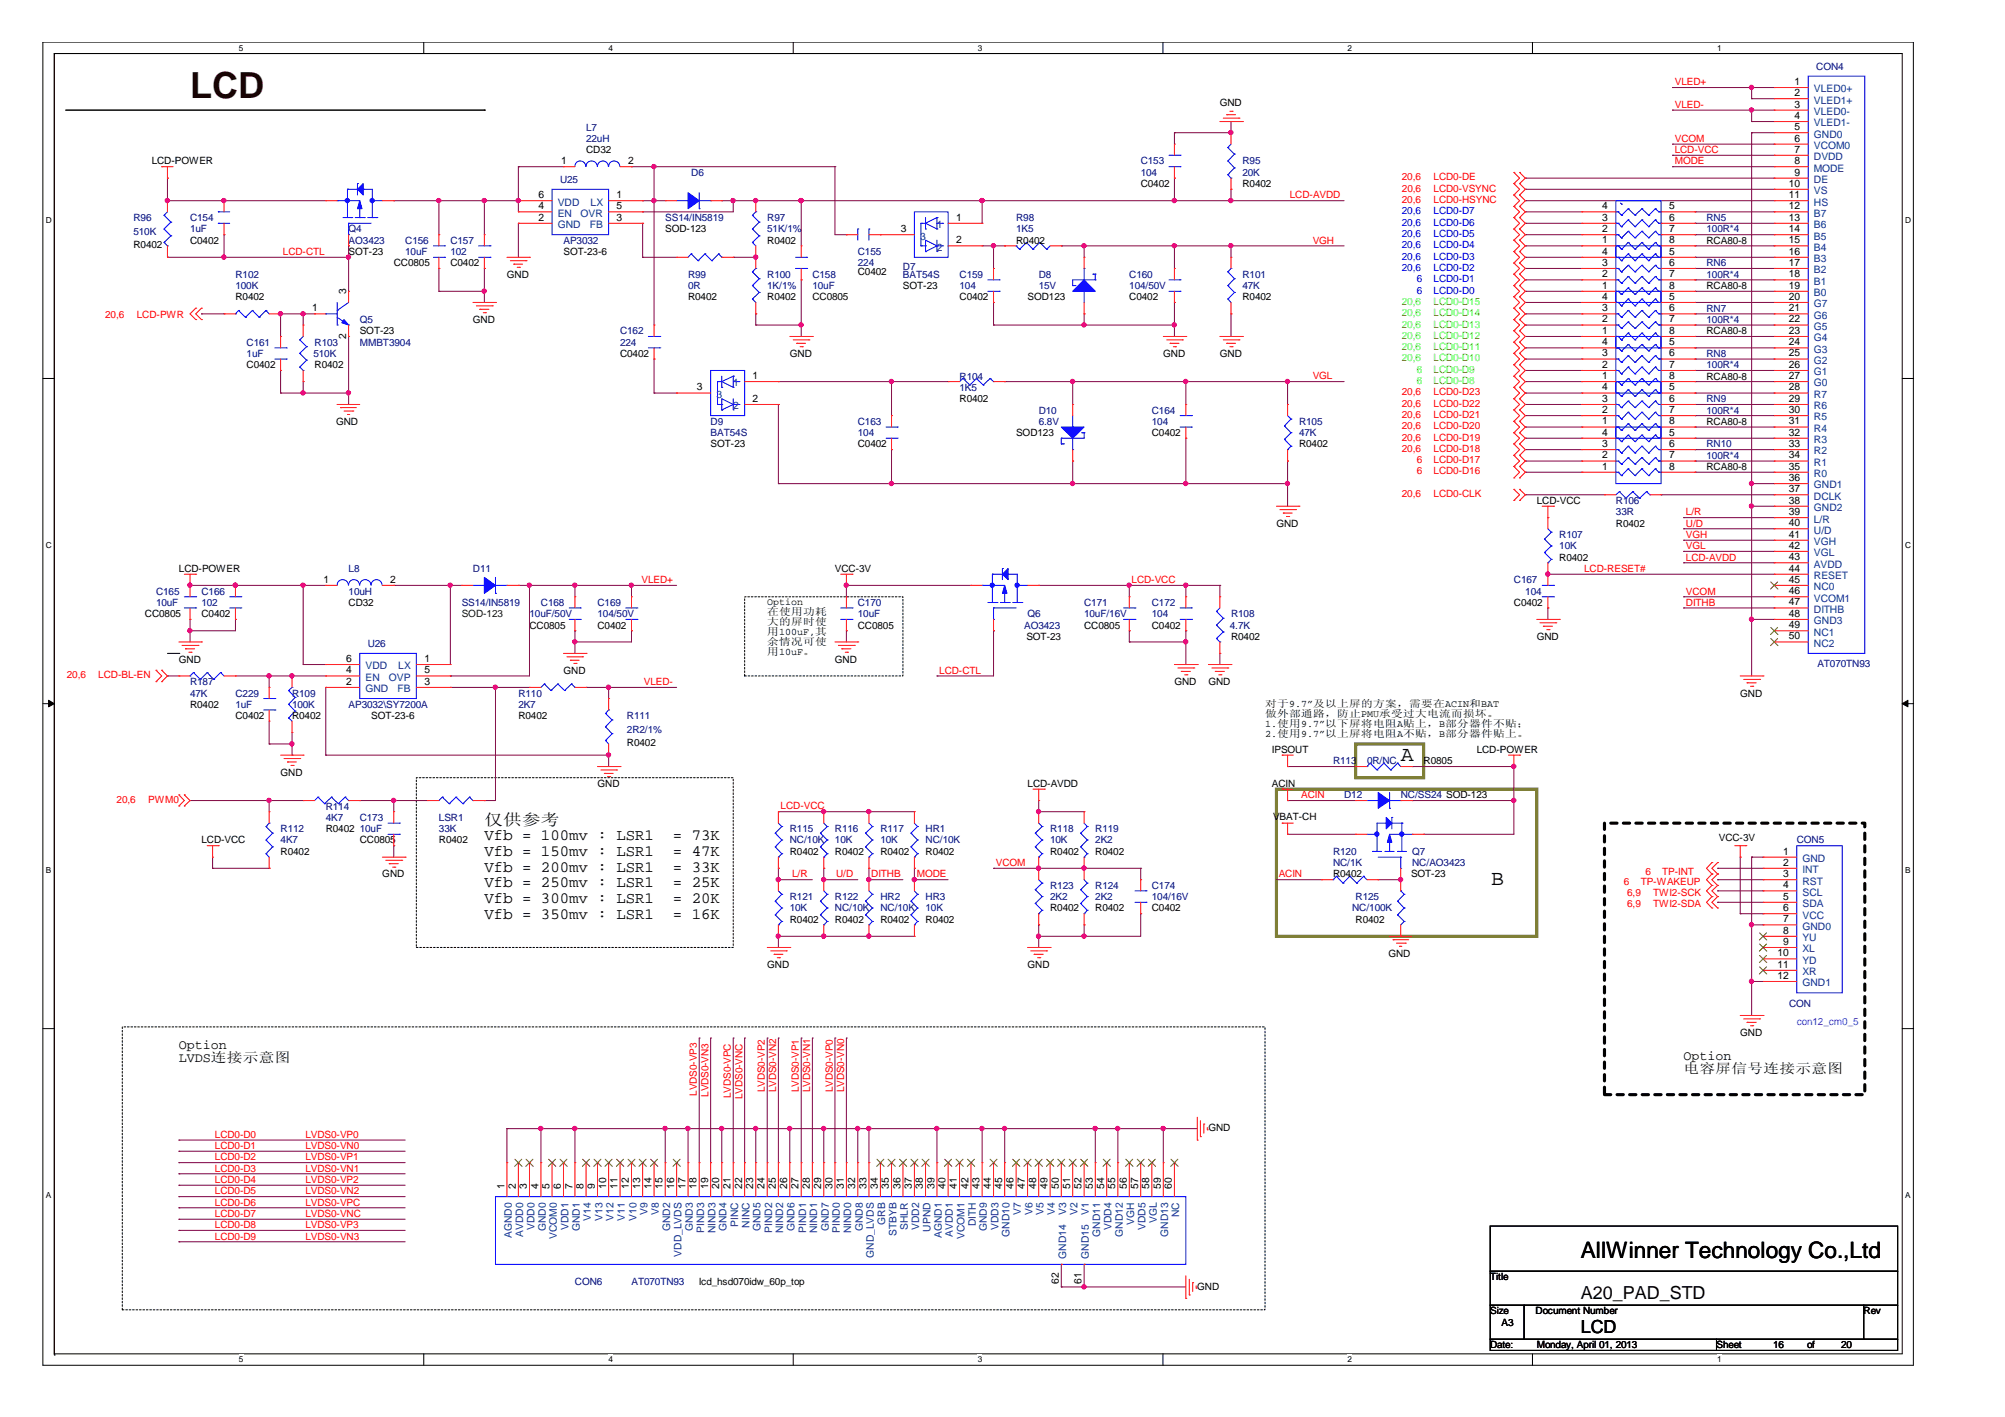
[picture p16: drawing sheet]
<svg xmlns="http://www.w3.org/2000/svg" width="297mm" height="210mm" viewBox="0 0 297 210" stroke-linecap="round" stroke-linejoin="round" font-family="sans-serif">
<defs><g id="words">
<text font-size="5.3" fill="#400000" x="28.2" y="14.5">LCD</text>
<text font-size="3.3" x="234.2" y="186.3">AllWinner Technology Co.,Ltd</text>
<g font-size="3.2">
<text x="207.5" y="112.7">A</text>
<text x="220.9" y="131.1">B</text>
</g>
<g font-size="2.7">
<text x="234.2" y="192.4">A20_PAD_STD</text>
<text x="234.2" y="197.4">LCD</text>
</g>
<g font-size="2.3">
<text x="71.8" y="122.1">仅供参考</text>
<text x="71.8" y="124.5">Vfb = 100mv : LSR1</text>
<text x="99.7" y="124.5">= 73K</text>
<text x="71.8" y="126.8">Vfb = 150mv : LSR1</text>
<text x="71.8" y="129.1">Vfb = 200mv : LSR1</text>
<text x="71.8" y="131.5">Vfb = 250mv : LSR1</text>
<text x="99.7" y="126.8">= 47K</text>
<text x="99.7" y="129.1">= 33K</text>
<text x="99.7" y="131.5">= 25K</text>
<text x="71.8" y="133.8">Vfb = 300mv : LSR1</text>
<text x="71.8" y="136.1">Vfb = 350mv : LSR1</text>
<text x="99.7" y="133.8">= 20K</text>
<text x="99.7" y="136.1">= 16K</text>
</g>
<g font-size="2">
<text x="26.5" y="155.3">Option</text>
<text x="26.5" y="157.3">LVDS连接示意图</text>
<text x="249.4" y="157">Option</text>
<text x="249.4" y="159">电容屏信号连接示意图</text>
</g>
<g font-size="1.5" fill="#000080">
<text x="269.1" y="10.3">CON4</text>
<text x="86.8" y="19.4">L7</text>
<text x="86.8" y="21">22uH</text>
<text x="83" y="27.1">U25</text>
<text x="102.4" y="26">D6</text>
<text x="169" y="24.4">C153</text>
<text x="169" y="26">104</text>
<text x="184.1" y="24.4">R95</text>
<text x="184.1" y="26">20K</text>
<text x="19.8" y="32.7">R96</text>
<text x="19.8" y="34.8">510K</text>
<text x="28.2" y="32.7">C154</text>
<text x="28.2" y="34.4">1uF</text>
<text x="51.6" y="34.4">Q4</text>
<text x="98.6" y="32.7">SS14/IN5819</text>
<text x="113.7" y="32.7">R97</text>
<text x="113.7" y="34.4">51K/1%</text>
<text x="150.5" y="32.7">R98</text>
<text x="150.5" y="34.4">1K5</text>
<text x="252.8" y="34.4">100R*4</text>
<text x="252.8" y="32.7">RN5</text>
<text x="34.9" y="41.1">R102</text>
<text x="51.6" y="36.1">AO3423</text>
<text x="60" y="36.1">C156</text>
<text x="60" y="37.8">10uF</text>
<text x="66.7" y="36.1">C157</text>
<text x="66.7" y="37.8">102</text>
<text x="83.5" y="36.1">AP3032</text>
<text x="101.9" y="41.1">R99</text>
<text x="113.7" y="41.1">R100</text>
<text x="120.4" y="41.1">C158</text>
<text x="127.1" y="37.8">C155</text>
<text x="127.1" y="39.5">224</text>
<text x="133.8" y="40">D7</text>
<text x="133.8" y="41.1">BAT54S</text>
<text x="142.2" y="41.1">C159</text>
<text x="153.9" y="41.1">D8</text>
<text x="167.3" y="41.1">C160</text>
<text x="184.1" y="41.1">R101</text>
<text x="252.8" y="41.1">100R*4</text>
<text x="252.8" y="39.5">RN6</text>
<text x="34.9" y="42.8">100K</text>
<text x="53.3" y="47.9">Q5</text>
<text x="101.9" y="42.8">0R</text>
<text x="113.7" y="42.8">1K/1%</text>
<text x="120.4" y="42.8">10uF</text>
<text x="142.2" y="42.8">104</text>
<text x="153.9" y="42.8">15V</text>
<text x="167.3" y="42.8">104/50V</text>
<text x="184.1" y="42.8">47K</text>
<text x="252.8" y="47.9">100R*4</text>
<text x="252.8" y="46.2">RN7</text>
<text x="36.5" y="51.2">C161</text>
<text x="36.5" y="52.9">1uF</text>
<text x="46.4" y="52.9">510K</text>
<text x="46.6" y="51.2">R103</text>
<text x="53.3" y="51.2">MMBT3904</text>
<text x="91.9" y="49.5">C162</text>
<text x="91.9" y="51.2">224</text>
<text x="252.8" y="52.9">RN8</text>
<text x="142.2" y="56.2">R104</text>
<text x="142.2" y="57.9">1K5</text>
<text x="252.8" y="59.6">RN9</text>
<text x="252.8" y="54.5">100R*4</text>
<text x="105.3" y="62.9">D9</text>
<text x="105.3" y="64.6">BAT54S</text>
<text x="127.1" y="62.9">C163</text>
<text x="127.1" y="64.6">104</text>
<text x="153.9" y="61.3">D10</text>
<text x="153.9" y="62.9">6.8V</text>
<text x="170.6" y="61.3">C164</text>
<text x="170.6" y="62.9">104</text>
<text x="192.4" y="62.9">R105</text>
<text x="192.4" y="64.6">47K</text>
<text x="252.8" y="61.3">100R*4</text>
<text x="252.8" y="68">100R*4</text>
<text x="252.8" y="66.3">RN10</text>
<text x="239.4" y="74.6">R106</text>
<text x="239.4" y="76.3">33R</text>
<text x="231" y="79.7">R107</text>
<text x="231" y="81.4">10K</text>
<text x="23.1" y="88.1">C165</text>
<text x="23.1" y="89.8">10uF</text>
<text x="29.8" y="88.1">C166</text>
<text x="29.8" y="89.8">102</text>
<text x="51.6" y="84.7">L8</text>
<text x="51.6" y="88.1">10uH</text>
<text x="68.4" y="89.8">SS14/IN5819</text>
<text x="70.1" y="84.7">D11</text>
<text x="80.1" y="89.8">C168</text>
<text x="88.5" y="89.8">C169</text>
<text x="127.1" y="89.8">C170</text>
<text x="160.6" y="89.8">C171</text>
<text x="170.6" y="89.8">C172</text>
<text x="224.3" y="86.4">C167</text>
<text x="226" y="88.1">104</text>
<text x="54.5" y="95.8">U26</text>
<text x="78.4" y="91.4">10uF/50V</text>
<text x="88.5" y="91.4">104/50V</text>
<text x="127.1" y="91.4">10uF</text>
<text x="151.7" y="93.1">AO3423</text>
<text x="152.2" y="91.4">Q6</text>
<text x="160.6" y="91.4">10uF/16V</text>
<text x="170.6" y="91.4">104</text>
<text x="182.2" y="93.1">4.7K</text>
<text x="182.4" y="91.4">R108</text>
<text x="28.2" y="101.5">R187</text>
<text x="269.2" y="98.8">AT070TN93</text>
<text x="28.2" y="103.2">47K</text>
<text x="34.9" y="103.2">C229</text>
<text x="34.9" y="104.8">1uF</text>
<text x="43.3" y="103.2">R109</text>
<text x="43.3" y="104.8">100K</text>
<text x="51.6" y="104.8">AP3032\SY7200A</text>
<text x="76.8" y="103.2">R110</text>
<text x="76.8" y="104.8">2K7</text>
<text x="92.9" y="106.5">R111</text>
<text x="92.9" y="108.5">2R2/1%</text>
<text x="197.5" y="113.2">R113</text>
<text x="202.5" y="113.2">0R/NC</text>
<text x="48.3" y="119.9">R114</text>
<text x="199.1" y="118.3">D12</text>
<text x="207.5" y="118.3">NC/SS24 SOD-123</text>
<text x="41.6" y="123.3">R112</text>
<text x="41.6" y="124.9">4K7</text>
<text x="48.3" y="121.6">4K7</text>
<text x="53.3" y="121.6">C173</text>
<text x="53.3" y="123.3">10uF</text>
<text x="65" y="121.6">LSR1</text>
<text x="65" y="123.3">33K</text>
<text x="117" y="123.3">R115</text>
<text x="117" y="124.9">NC/10K</text>
<text x="123.7" y="123.3">R116</text>
<text x="123.7" y="124.9">10K</text>
<text x="130.4" y="123.3">R117</text>
<text x="130.4" y="124.9">10K</text>
<text x="137.1" y="123.3">HR1</text>
<text x="137.1" y="124.9">NC/10K</text>
<text x="155.6" y="123.3">R118</text>
<text x="155.6" y="124.9">10K</text>
<text x="162.3" y="123.3">R119</text>
<text x="162.3" y="124.9">2K2</text>
<text x="266.2" y="124.9">CON5</text>
<text x="155.6" y="131.7">R123</text>
<text x="162.3" y="131.7">R124</text>
<text x="170.6" y="131.7">C174</text>
<text x="197.5" y="126.6">R120</text>
<text x="197.5" y="128.3">NC/1K</text>
<text x="209.2" y="126.6">Q7</text>
<text x="209.2" y="128.3">NC/AO3423</text>
<text x="117" y="133.3">R121</text>
<text x="117" y="135">10K</text>
<text x="123.7" y="133.3">R122</text>
<text x="123.7" y="135">NC/10K</text>
<text x="130.4" y="133.3">HR2</text>
<text x="130.4" y="135">NC/10K</text>
<text x="137.1" y="133.3">HR3</text>
<text x="137.1" y="135">10K</text>
<text x="155.6" y="133.3">2K2</text>
<text x="162.3" y="133.3">2K2</text>
<text x="170.6" y="133.3">104/16V</text>
<text x="200.3" y="135">NC/100K</text>
<text x="200.8" y="133.3">R125</text>
<text x="265" y="149.1">CON</text>
<text x="85.2" y="190.3">CON6</text>
<text x="93.6" y="190.3">AT070TN93</text>
</g>
<g font-size="1.5">
<text x="180.7" y="15.6">GND</text>
<text x="265.9" y="12.6">1</text>
<text x="265.9" y="14.2">2</text>
<text x="265.9" y="15.9">3</text>
<text x="265.9" y="17.6">4</text>
<text x="86.8" y="22.7">CD32</text>
<text x="265.9" y="19.3">5</text>
<text x="265.9" y="21">6</text>
<text x="265.9" y="22.6">7</text>
<text x="22.5" y="24.4">LCD-POWER</text>
<text x="79.8" y="29.4">6</text>
<text x="83.1" y="24.3">1</text>
<text x="91.4" y="29.4">1</text>
<text x="93" y="24.3">2</text>
<text x="169" y="27.7">C0402</text>
<text x="184.1" y="27.7">R0402</text>
<text x="265" y="27.7">10</text>
<text x="265" y="29.4">11</text>
<text x="265.9" y="24.3">8</text>
<text x="265.9" y="26">9</text>
<text x="79.8" y="31">4</text>
<text x="79.8" y="32.7">2</text>
<text x="91.4" y="32.7">3</text>
<text x="91.4" y="31">5</text>
<text x="98.6" y="34.4">SOD-123</text>
<text x="133.4" y="34.4">3</text>
<text x="141.6" y="32.7">1</text>
<text x="237.4" y="34.4">2</text>
<text x="237.4" y="32.7">3</text>
<text x="237.4" y="31">4</text>
<text x="247.3" y="34.4">7</text>
<text x="247.3" y="32.7">6</text>
<text x="247.3" y="31">5</text>
<text x="265" y="31">12</text>
<text x="265" y="32.7">13</text>
<text x="265" y="34.4">14</text>
<text x="19.8" y="36.8">R0402</text>
<text x="28.2" y="36.1">C0402</text>
<text x="51.6" y="37.8">SOT-23</text>
<text x="58.3" y="39.5">CC0805</text>
<text x="66.7" y="39.5">C0402</text>
<text x="75.1" y="41.1">GND</text>
<text x="83.5" y="37.8">SOT-23-6</text>
<text x="113.7" y="36.1">R0402</text>
<text x="127.1" y="40.8">C0402</text>
<text x="141.6" y="36">2</text>
<text x="150.5" y="36.1">R0402</text>
<text x="237.4" y="41.1">2</text>
<text x="237.4" y="39.4">3</text>
<text x="237.4" y="37.7">4</text>
<text x="237.4" y="36">1</text>
<text x="247.3" y="41.1">7</text>
<text x="247.3" y="39.4">6</text>
<text x="247.3" y="37.7">5</text>
<text x="247.3" y="36">8</text>
<text x="252.8" y="36.1">RCA80-8</text>
<text x="265" y="36">15</text>
<text x="265" y="37.7">16</text>
<text x="265" y="39.4">17</text>
<text x="265" y="41.1">18</text>
<text x="34.9" y="44.5">R0402</text>
<text x="46.2" y="46.1">1</text>
<text x="51.3" y="43.6" transform="rotate(-90 51.3 43.6)">3</text>
<text x="70.1" y="47.9">GND</text>
<text x="101.9" y="44.5">R0402</text>
<text x="113.7" y="44.5">R0402</text>
<text x="120.4" y="44.5">CC0805</text>
<text x="133.8" y="42.8">SOT-23</text>
<text x="142.2" y="44.5">C0402</text>
<text x="152.2" y="44.5">SOD123</text>
<text x="167.3" y="44.5">C0402</text>
<text x="184.1" y="44.5">R0402</text>
<text x="237.4" y="42.8">1</text>
<text x="237.4" y="47.8">2</text>
<text x="237.4" y="46.1">3</text>
<text x="237.4" y="44.4">4</text>
<text x="247.3" y="42.8">8</text>
<text x="247.3" y="47.8">7</text>
<text x="247.3" y="46.1">6</text>
<text x="247.3" y="44.4">5</text>
<text x="252.8" y="42.8">RCA80-8</text>
<text x="265" y="42.8">19</text>
<text x="265" y="44.4">20</text>
<text x="265" y="46.1">21</text>
<text x="265" y="47.8">22</text>
<text x="51.3" y="50.2" transform="rotate(-90 51.3 50.2)">2</text>
<text x="53.3" y="49.5">SOT-23</text>
<text x="91.9" y="52.9">C0402</text>
<text x="117" y="52.9">GND</text>
<text x="172.3" y="52.9">GND</text>
<text x="180.7" y="52.9">GND</text>
<text x="237.4" y="49.5">1</text>
<text x="237.4" y="52.8">3</text>
<text x="237.4" y="51.2">4</text>
<text x="247.3" y="49.5">8</text>
<text x="247.3" y="52.8">6</text>
<text x="247.3" y="51.2">5</text>
<text x="252.8" y="49.5">RCA80-8</text>
<text x="265" y="49.5">23</text>
<text x="265" y="51.2">24</text>
<text x="265" y="52.8">25</text>
<text x="36.5" y="54.5">C0402</text>
<text x="46.6" y="54.5">R0402</text>
<text x="103.3" y="57.8">3</text>
<text x="111.5" y="56.1">1</text>
<text x="111.5" y="59.5">2</text>
<text x="142.2" y="59.6">R0402</text>
<text x="237.4" y="59.5">3</text>
<text x="237.4" y="57.8">4</text>
<text x="237.4" y="56.1">1</text>
<text x="237.4" y="54.5">2</text>
<text x="247.3" y="59.5">6</text>
<text x="247.3" y="57.8">5</text>
<text x="247.3" y="56.1">8</text>
<text x="247.3" y="54.5">7</text>
<text x="252.8" y="56.2">RCA80-8</text>
<text x="265" y="54.5">26</text>
<text x="265" y="56.1">27</text>
<text x="265" y="57.8">28</text>
<text x="265" y="59.5">29</text>
<text x="49.8" y="62.9">GND</text>
<text x="150.5" y="64.6">SOD123</text>
<text x="170.6" y="64.6">C0402</text>
<text x="237.4" y="62.9">1</text>
<text x="237.4" y="61.2">2</text>
<text x="237.4" y="64.5">4</text>
<text x="247.3" y="62.9">8</text>
<text x="247.3" y="61.2">7</text>
<text x="247.3" y="64.5">5</text>
<text x="252.8" y="62.9">RCA80-8</text>
<text x="265" y="61.2">30</text>
<text x="265" y="62.9">31</text>
<text x="265" y="64.5">32</text>
<text x="105.3" y="66.3">SOT-23</text>
<text x="127.1" y="66.3">C0402</text>
<text x="192.4" y="66.3">R0402</text>
<text x="237.4" y="69.6">1</text>
<text x="237.4" y="67.9">2</text>
<text x="237.4" y="66.2">3</text>
<text x="247.3" y="69.6">8</text>
<text x="247.3" y="67.9">7</text>
<text x="247.3" y="66.2">6</text>
<text x="252.8" y="69.7">RCA80-8</text>
<text x="265" y="66.2">33</text>
<text x="265" y="67.9">34</text>
<text x="265" y="69.6">35</text>
<text x="265" y="71.3">36</text>
<text x="227.7" y="74.6">LCD-VCC</text>
<text x="265" y="72.9">37</text>
<text x="265" y="74.6">38</text>
<text x="265" y="76.3">39</text>
<text x="265" y="77.9">40</text>
<text x="189.1" y="78">GND</text>
<text x="231" y="83">R0402</text>
<text x="239.4" y="78">R0402</text>
<text x="265" y="79.6">41</text>
<text x="265" y="81.3">42</text>
<text x="265" y="83">43</text>
<text x="26.5" y="84.7">LCD-POWER</text>
<text x="47.9" y="86.3">1</text>
<text x="51.6" y="89.8">CD32</text>
<text x="57.8" y="86.3">2</text>
<text x="113.7" y="89.6">Option</text>
<text x="123.7" y="84.7">VCC-3V</text>
<text x="224.3" y="89.8">C0402</text>
<text x="265" y="84.7">44</text>
<text x="265" y="86.3">45</text>
<text x="265" y="88">46</text>
<text x="265" y="89.7">47</text>
<text x="21.5" y="91.4">CC0805</text>
<text x="29.8" y="91.4">C0402</text>
<text x="78.4" y="93.1">CC0805</text>
<text x="88.5" y="93.1">C0402</text>
<text x="113.7" y="91.1">在使用功耗</text>
<text x="113.7" y="92.6">大的屏时使</text>
<text x="113.7" y="94.1">用100uF,其</text>
<text x="113.7" y="95.6">余情况可使</text>
<text x="127.1" y="93.1">CC0805</text>
<text x="152.1" y="94.8">SOT-23</text>
<text x="160.6" y="93.1">CC0805</text>
<text x="170.6" y="93.1">C0402</text>
<text x="182.4" y="94.8">R0402</text>
<text x="227.7" y="94.8">GND</text>
<text x="265" y="91.4">48</text>
<text x="265" y="93.1">49</text>
<text x="265" y="94.7">50</text>
<text x="26.5" y="98.1">GND</text>
<text x="51.3" y="98.1">6</text>
<text x="51.3" y="99.8">4</text>
<text x="51.3" y="101.4">2</text>
<text x="62.9" y="101.4">3</text>
<text x="62.9" y="98.1">1</text>
<text x="62.9" y="99.8">5</text>
<text x="83.5" y="99.8">GND</text>
<text x="113.7" y="97">用10uF。</text>
<text x="123.7" y="98.1">GND</text>
<text x="174" y="101.5">GND</text>
<text x="179" y="101.5">GND</text>
<text x="28.2" y="104.8">R0402</text>
<text x="34.9" y="106.5">C0402</text>
<text x="43.3" y="106.5">R0402</text>
<text x="55" y="106.5">SOT-23-6</text>
<text x="76.8" y="106.5">R0402</text>
<text x="187.4" y="104.7">对于9.7”及以上屏的方案，需要在ACIN和BAT</text>
<text x="187.4" y="106.2">做外部通路，防止PMU承受过大电流而损坏。</text>
<text x="187.4" y="107.7">1.使用9.7”以下屏将电阻A贴上，B部分器件不贴；</text>
<text x="257.8" y="103.2">GND</text>
<text x="92.9" y="110.5">R0402</text>
<text x="187.4" y="109.1">2.使用9.7”以上屏将电阻A不贴，B部分器件贴上。</text>
<text x="188.4" y="111.6">IPSOUT</text>
<text x="210.9" y="113.2">R0805</text>
<text x="218.8" y="111.6">LCD-POWER</text>
<text x="41.6" y="114.9">GND</text>
<text x="88.5" y="116.6">GND</text>
<text x="152.2" y="116.6">LCD-AVDD</text>
<text x="188.4" y="116.6">ACIN</text>
<text x="29.8" y="124.9">LCD-VCC</text>
<text x="48.3" y="123.3">R0402</text>
<text x="53.3" y="124.9">CC0805</text>
<text x="65" y="124.9">R0402</text>
<text x="188.6" y="121.4">VBAT-CH</text>
<text x="254.6" y="124.6">VCC-3V</text>
<text x="41.6" y="126.6">R0402</text>
<text x="56.6" y="130">GND</text>
<text x="117" y="126.6">R0402</text>
<text x="123.7" y="126.6">R0402</text>
<text x="130.4" y="126.6">R0402</text>
<text x="137.1" y="126.6">R0402</text>
<text x="155.6" y="126.6">R0402</text>
<text x="162.3" y="126.6">R0402</text>
<text x="197.5" y="130">R0402</text>
<text x="209" y="130">SOT-23</text>
<text x="264.2" y="126.6">1</text>
<text x="264.2" y="128.2">2</text>
<text x="264.2" y="129.9">3</text>
<text x="264.2" y="131.6">4</text>
<text x="117" y="136.7">R0402</text>
<text x="123.7" y="136.7">R0402</text>
<text x="130.4" y="136.7">R0402</text>
<text x="137.1" y="136.7">R0402</text>
<text x="155.6" y="135">R0402</text>
<text x="162.3" y="135">R0402</text>
<text x="170.6" y="135">C0402</text>
<text x="200.8" y="136.7">R0402</text>
<text x="264.2" y="133.3">5</text>
<text x="264.2" y="135">6</text>
<text x="264.2" y="136.6">7</text>
<text x="113.7" y="143.4">GND</text>
<text x="152.2" y="143.4">GND</text>
<text x="205.7" y="141.7">GND</text>
<text x="263.3" y="141.7">10</text>
<text x="263.3" y="143.4">11</text>
<text x="264.2" y="140">9</text>
<text x="264.2" y="138.3">8</text>
<text x="263.3" y="145">12</text>
<text x="257.8" y="153.5">GND</text>
<text x="179" y="167.5">GND</text>
<text x="74.7" y="176.1" transform="rotate(-90 74.7 176.1)">1</text>
<text x="76.4" y="176.1" transform="rotate(-90 76.4 176.1)">2</text>
<text x="78.1" y="176.1" transform="rotate(-90 78.1 176.1)">3</text>
<text x="79.8" y="176.1" transform="rotate(-90 79.8 176.1)">4</text>
<text x="81.4" y="176.1" transform="rotate(-90 81.4 176.1)">5</text>
<text x="83.1" y="176.1" transform="rotate(-90 83.1 176.1)">6</text>
<text x="84.8" y="176.1" transform="rotate(-90 84.8 176.1)">7</text>
<text x="86.4" y="176.1" transform="rotate(-90 86.4 176.1)">8</text>
<text x="88.1" y="176.1" transform="rotate(-90 88.1 176.1)">9</text>
<text x="89.8" y="176.1" transform="rotate(-90 89.8 176.1)">10</text>
<text x="91.5" y="176.1" transform="rotate(-90 91.5 176.1)">11</text>
<text x="93.2" y="176.1" transform="rotate(-90 93.2 176.1)">12</text>
<text x="94.8" y="176.1" transform="rotate(-90 94.8 176.1)">13</text>
<text x="96.5" y="176.1" transform="rotate(-90 96.5 176.1)">14</text>
<text x="98.2" y="176.1" transform="rotate(-90 98.2 176.1)">15</text>
<text x="99.9" y="176.1" transform="rotate(-90 99.9 176.1)">16</text>
<text x="101.6" y="176.1" transform="rotate(-90 101.6 176.1)">17</text>
<text x="103.2" y="176.1" transform="rotate(-90 103.2 176.1)">18</text>
<text x="104.9" y="176.1" transform="rotate(-90 104.9 176.1)">19</text>
<text x="106.6" y="176.1" transform="rotate(-90 106.6 176.1)">20</text>
<text x="108.2" y="176.1" transform="rotate(-90 108.2 176.1)">21</text>
<text x="109.9" y="176.1" transform="rotate(-90 109.9 176.1)">22</text>
<text x="111.6" y="176.1" transform="rotate(-90 111.6 176.1)">23</text>
<text x="113.3" y="176.1" transform="rotate(-90 113.3 176.1)">24</text>
<text x="114.9" y="176.1" transform="rotate(-90 114.9 176.1)">25</text>
<text x="116.6" y="176.1" transform="rotate(-90 116.6 176.1)">26</text>
<text x="118.3" y="176.1" transform="rotate(-90 118.3 176.1)">27</text>
<text x="120" y="176.1" transform="rotate(-90 120 176.1)">28</text>
<text x="121.7" y="176.1" transform="rotate(-90 121.7 176.1)">29</text>
<text x="123.3" y="176.1" transform="rotate(-90 123.3 176.1)">30</text>
<text x="125" y="176.1" transform="rotate(-90 125 176.1)">31</text>
<text x="126.7" y="176.1" transform="rotate(-90 126.7 176.1)">32</text>
<text x="128.4" y="176.1" transform="rotate(-90 128.4 176.1)">33</text>
<text x="130" y="176.1" transform="rotate(-90 130 176.1)">34</text>
<text x="131.7" y="176.1" transform="rotate(-90 131.7 176.1)">35</text>
<text x="133.4" y="176.1" transform="rotate(-90 133.4 176.1)">36</text>
<text x="135.1" y="176.1" transform="rotate(-90 135.1 176.1)">37</text>
<text x="136.7" y="176.1" transform="rotate(-90 136.7 176.1)">38</text>
<text x="138.4" y="176.1" transform="rotate(-90 138.4 176.1)">39</text>
<text x="140.1" y="176.1" transform="rotate(-90 140.1 176.1)">40</text>
<text x="141.8" y="176.1" transform="rotate(-90 141.8 176.1)">41</text>
<text x="143.5" y="176.1" transform="rotate(-90 143.5 176.1)">42</text>
<text x="145.1" y="176.1" transform="rotate(-90 145.1 176.1)">43</text>
<text x="146.8" y="176.1" transform="rotate(-90 146.8 176.1)">44</text>
<text x="148.5" y="176.1" transform="rotate(-90 148.5 176.1)">45</text>
<text x="150.2" y="176.1" transform="rotate(-90 150.2 176.1)">46</text>
<text x="151.8" y="176.1" transform="rotate(-90 151.8 176.1)">47</text>
<text x="153.5" y="176.1" transform="rotate(-90 153.5 176.1)">48</text>
<text x="155.2" y="176.1" transform="rotate(-90 155.2 176.1)">49</text>
<text x="156.8" y="176.1" transform="rotate(-90 156.8 176.1)">50</text>
<text x="158.5" y="176.1" transform="rotate(-90 158.5 176.1)">51</text>
<text x="160.2" y="176.1" transform="rotate(-90 160.2 176.1)">52</text>
<text x="161.9" y="176.1" transform="rotate(-90 161.9 176.1)">53</text>
<text x="163.6" y="176.1" transform="rotate(-90 163.6 176.1)">54</text>
<text x="165.2" y="176.1" transform="rotate(-90 165.2 176.1)">55</text>
<text x="166.9" y="176.1" transform="rotate(-90 166.9 176.1)">56</text>
<text x="168.6" y="176.1" transform="rotate(-90 168.6 176.1)">57</text>
<text x="170.3" y="176.1" transform="rotate(-90 170.3 176.1)">58</text>
<text x="172" y="176.1" transform="rotate(-90 172 176.1)">59</text>
<text x="173.6" y="176.1" transform="rotate(-90 173.6 176.1)">60</text>
<text x="103.6" y="190.3">lcd_hsd070idw_60p_top</text>
<text x="156.8" y="190.2" transform="rotate(-90 156.8 190.2)">62</text>
<text x="160.2" y="190.2" transform="rotate(-90 160.2 190.2)">61</text>
<text x="177.4" y="191">GND</text>
<text x="220.8" y="189.7">Title</text>
<text x="220.8" y="194.7">Size</text>
<text x="222.5" y="196.4">A3</text>
<text x="227.5" y="194.7">Document Number</text>
<text x="276.1" y="194.7">Rev</text>
<text x="220.8" y="199.7">Date:</text>
<text x="227.7" y="199.7">Monday, April 01, 2013</text>
<text x="254.3" y="199.7">Sheet</text>
<text x="262.7" y="199.7">16</text>
<text x="267.7" y="199.7">of</text>
<text x="272.8" y="199.7">20</text>
</g>
<g font-size="1.5" fill="#f00">
<text x="248.1" y="12.6">VLED+</text>
<text x="248.1" y="16">VLED-</text>
<text x="248.1" y="21">VCOM</text>
<text x="248.1" y="22.7">LCD-VCC</text>
<text x="191.1" y="29.4">LCD-AVDD</text>
<text x="207.7" y="26.7">20,6</text>
<text x="207.7" y="28.4">20,6</text>
<text x="212.4" y="26.7">LCD0-DE</text>
<text x="212.4" y="28.4">LCD0-VSYNC</text>
<text x="248.1" y="24.4">MODE</text>
<text x="207.7" y="30.1">20,6</text>
<text x="212.4" y="30.1">LCD0-HSYNC</text>
<text x="41.9" y="37.8">LCD-CTL</text>
<text x="194.5" y="36.1">VGH</text>
<text x="15.6" y="47.2">20,6</text>
<text x="20.3" y="47.2">LCD-PWR</text>
<text x="194.5" y="56.2">VGL</text>
<text x="207.7" y="58.6">20,6</text>
<text x="212.4" y="58.6">LCD0-D23</text>
<text x="207.7" y="60.3">20,6</text>
<text x="207.7" y="61.9">20,6</text>
<text x="207.7" y="63.6">20,6</text>
<text x="207.7" y="65.3">20,6</text>
<text x="212.4" y="60.3">LCD0-D22</text>
<text x="212.4" y="61.9">LCD0-D21</text>
<text x="212.4" y="63.6">LCD0-D20</text>
<text x="212.4" y="65.3">LCD0-D19</text>
<text x="207.7" y="66.9">20,6</text>
<text x="209.9" y="68.6">6</text>
<text x="209.9" y="70.3">6</text>
<text x="212.4" y="66.9">LCD0-D18</text>
<text x="212.4" y="68.6">LCD0-D17</text>
<text x="212.4" y="70.3">LCD0-D16</text>
<text x="207.7" y="73.7">20,6</text>
<text x="212.4" y="73.7">LCD0-CLK</text>
<text x="249.8" y="76.3">L/R</text>
<text x="249.8" y="78">U/D</text>
<text x="249.8" y="79.7">VGH</text>
<text x="249.8" y="81.3">VGL</text>
<text x="249.8" y="83">LCD-AVDD</text>
<text x="95" y="86.4">VLED+</text>
<text x="167.6" y="86.4">LCD-VCC</text>
<text x="234.7" y="84.7">LCD-RESET#</text>
<text x="249.8" y="88.1">VCOM</text>
<text x="249.8" y="89.7">DITHB</text>
<text x="9.9" y="100.5">20,6</text>
<text x="14.6" y="100.5">LCD-BL-EN</text>
<text x="95.4" y="101.5">VLED-</text>
<text x="139.1" y="99.8">LCD-CTL</text>
<text x="17.3" y="118.9">20,6</text>
<text x="22" y="118.9">PWM0</text>
<text x="115.7" y="119.9">LCD-VCC</text>
<text x="192.8" y="118.3">ACIN</text>
<text x="117.3" y="130">L/R</text>
<text x="123.9" y="130">U/D</text>
<text x="129.1" y="130">DITHB</text>
<text x="135.8" y="130">MODE</text>
<text x="147.5" y="128.3">VCOM</text>
<text x="189.4" y="130">ACIN</text>
<text x="240.6" y="131.2">6</text>
<text x="243.1" y="131.2">TP-WAKEUP</text>
<text x="243.8" y="129.6">6</text>
<text x="246.3" y="129.6">TP-INT</text>
<text x="241" y="132.7">6,9</text>
<text x="241" y="134.3">6,9</text>
<text x="244.9" y="132.7">TWI2-SCK</text>
<text x="244.9" y="134.3">TWI2-SDA</text>
<text x="113.3" y="161.8" transform="rotate(-90 113.3 161.8)">LVDS0-VP2</text>
<text x="115" y="161.8" transform="rotate(-90 115 161.8)">LVDS0-VN2</text>
<text x="118.4" y="161.8" transform="rotate(-90 118.4 161.8)">LVDS0-VP1</text>
<text x="120" y="161.8" transform="rotate(-90 120 161.8)">LVDS0-VN1</text>
<text x="123.4" y="161.8" transform="rotate(-90 123.4 161.8)">LVDS0-VP0</text>
<text x="125.1" y="161.8" transform="rotate(-90 125.1 161.8)">LVDS0-VN0</text>
<text x="103.3" y="162.3" transform="rotate(-90 103.3 162.3)">LVDS0-VP3</text>
<text x="104.9" y="162.5" transform="rotate(-90 104.9 162.5)">LVDS0-VN3</text>
<text x="108.3" y="162.7" transform="rotate(-90 108.3 162.7)">LVDS0-VPC</text>
<text x="110" y="162.8" transform="rotate(-90 110 162.8)">LVDS0-VNC</text>
<text x="31.8" y="168.5">LCD0-D0</text>
<text x="31.8" y="170.2">LCD0-D1</text>
<text x="31.8" y="173.5">LCD0-D3</text>
<text x="31.8" y="171.9">LCD0-D2</text>
<text x="45.3" y="168.5">LVDS0-VP0</text>
<text x="45.3" y="170.2">LVDS0-VN0</text>
<text x="45.3" y="173.5">LVDS0-VN1</text>
<text x="45.3" y="171.9">LVDS0-VP1</text>
<text x="31.8" y="175.2">LCD0-D4</text>
<text x="31.8" y="178.6">LCD0-D6</text>
<text x="31.8" y="176.9">LCD0-D5</text>
<text x="45.3" y="175.2">LVDS0-VP2</text>
<text x="45.3" y="178.6">LVDS0-VPC</text>
<text x="45.3" y="176.9">LVDS0-VN2</text>
<text x="31.8" y="183.6">LCD0-D9</text>
<text x="31.8" y="181.9">LCD0-D8</text>
<text x="31.8" y="180.3">LCD0-D7</text>
<text x="45.3" y="183.6">LVDS0-VN3</text>
<text x="45.3" y="181.9">LVDS0-VP3</text>
<text x="45.3" y="180.3">LVDS0-VNC</text>
</g>
<g font-size="1.5" fill="#004080">
<text x="268.7" y="13.7">VLED0+</text>
<text x="268.7" y="15.3">VLED1+</text>
<text x="268.7" y="17">VLED0-</text>
<text x="268.7" y="18.7">VLED1-</text>
<text x="268.7" y="20.4">GND0</text>
<text x="268.7" y="22.1">VCOM0</text>
<text x="268.7" y="23.7">DVDD</text>
<text x="268.7" y="25.4">MODE</text>
<text x="268.7" y="27.1">DE</text>
<text x="268.7" y="28.8">VS</text>
<text x="82.6" y="30.5">VDD</text>
<text x="82.6" y="32.1">EN</text>
<text x="82.6" y="33.8">GND</text>
<text x="86" y="32.1">OVR</text>
<text x="87.4" y="33.8">FB</text>
<text x="87.5" y="30.5">LX</text>
<text x="136.3" y="35.5">3</text>
<text x="138.8" y="33.8">1</text>
<text x="268.7" y="30.5">HS</text>
<text x="268.7" y="32.1">B7</text>
<text x="268.7" y="33.8">B6</text>
<text x="268.7" y="35.5">B5</text>
<text x="138.8" y="37.1">2</text>
<text x="268.7" y="37.1">B4</text>
<text x="268.7" y="38.8">B3</text>
<text x="268.7" y="40.5">B2</text>
<text x="268.7" y="42.2">B1</text>
<text x="268.7" y="43.9">B0</text>
<text x="268.7" y="45.5">G7</text>
<text x="268.7" y="47.2">G6</text>
<text x="268.7" y="48.9">G5</text>
<text x="268.7" y="50.6">G4</text>
<text x="268.7" y="52.3">G3</text>
<text x="268.7" y="53.9">G2</text>
<text x="106.1" y="58.9">3</text>
<text x="108.6" y="57.2">1</text>
<text x="268.7" y="55.6">G1</text>
<text x="268.7" y="57.2">G0</text>
<text x="268.7" y="58.9">R7</text>
<text x="108.6" y="60.6">2</text>
<text x="268.7" y="60.6">R6</text>
<text x="268.7" y="62.3">R5</text>
<text x="268.7" y="64">R4</text>
<text x="268.7" y="65.6">R3</text>
<text x="268.7" y="67.3">R2</text>
<text x="268.7" y="69">R1</text>
<text x="268.7" y="70.7">R0</text>
<text x="268.7" y="72.4">GND1</text>
<text x="268.7" y="74">DCLK</text>
<text x="268.7" y="75.7">GND2</text>
<text x="268.7" y="77.4">L/R</text>
<text x="268.7" y="79.1">U/D</text>
<text x="268.7" y="80.7">VGH</text>
<text x="268.7" y="82.4">VGL</text>
<text x="268.7" y="84.1">AVDD</text>
<text x="268.7" y="85.8">RESET</text>
<text x="268.7" y="87.4">NC0</text>
<text x="268.7" y="89.1">VCOM1</text>
<text x="268.7" y="90.8">DITHB</text>
<text x="268.7" y="92.5">GND3</text>
<text x="268.7" y="94.2">NC1</text>
<text x="268.7" y="95.8">NC2</text>
<text x="54.1" y="99.2">VDD</text>
<text x="54.1" y="100.9">EN</text>
<text x="57.6" y="100.9">OVP</text>
<text x="59" y="99.2">LX</text>
<text x="54.1" y="102.5">GND</text>
<text x="58.9" y="102.5">FB</text>
<text x="267" y="127.7">GND</text>
<text x="267" y="129.3">INT</text>
<text x="267" y="131">RST</text>
<text x="267" y="132.7">SCL</text>
<text x="267" y="134.4">SDA</text>
<text x="267" y="136.1">VCC</text>
<text x="267" y="137.7">GND0</text>
<text x="267" y="141.1">XL</text>
<text x="267" y="142.8">YD</text>
<text x="267" y="139.4">YU</text>
<text x="267" y="144.5">XR</text>
<text x="267" y="146.1">GND1</text>
<text x="95.9" y="180" transform="rotate(-90 95.9 180)">V9</text>
<text x="97.6" y="180" transform="rotate(-90 97.6 180)">V8</text>
<text x="151.3" y="180" transform="rotate(-90 151.3 180)">V7</text>
<text x="153" y="180" transform="rotate(-90 153 180)">V6</text>
<text x="154.6" y="180" transform="rotate(-90 154.6 180)">V5</text>
<text x="156.3" y="180" transform="rotate(-90 156.3 180)">V4</text>
<text x="157.9" y="180" transform="rotate(-90 157.9 180)">V3</text>
<text x="159.6" y="180" transform="rotate(-90 159.6 180)">V2</text>
<text x="161.3" y="180" transform="rotate(-90 161.3 180)">V1</text>
<text x="75.8" y="183.4" transform="rotate(-90 75.8 183.4)">AGND0</text>
<text x="77.5" y="183.2" transform="rotate(-90 77.5 183.2)">AVDD0</text>
<text x="79.2" y="182.2" transform="rotate(-90 79.2 182.2)">VDD0</text>
<text x="80.9" y="182.3" transform="rotate(-90 80.9 182.3)">GND0</text>
<text x="82.5" y="183.5" transform="rotate(-90 82.5 183.5)">VCOM0</text>
<text x="84.2" y="182.2" transform="rotate(-90 84.2 182.2)">VDD1</text>
<text x="85.9" y="182.3" transform="rotate(-90 85.9 182.3)">GND1</text>
<text x="87.5" y="180.8" transform="rotate(-90 87.5 180.8)">V14</text>
<text x="89.2" y="180.8" transform="rotate(-90 89.2 180.8)">V13</text>
<text x="90.9" y="180.8" transform="rotate(-90 90.9 180.8)">V12</text>
<text x="92.6" y="180.8" transform="rotate(-90 92.6 180.8)">V11</text>
<text x="94.3" y="180.8" transform="rotate(-90 94.3 180.8)">V10</text>
<text x="99.3" y="182.3" transform="rotate(-90 99.3 182.3)">GND2</text>
<text x="102.7" y="182.3" transform="rotate(-90 102.7 182.3)">GND3</text>
<text x="104.3" y="182.6" transform="rotate(-90 104.3 182.6)">PIND3</text>
<text x="106" y="182.7" transform="rotate(-90 106 182.7)">NIND3</text>
<text x="107.7" y="182.3" transform="rotate(-90 107.7 182.3)">GND4</text>
<text x="109.3" y="181.8" transform="rotate(-90 109.3 181.8)">PINC</text>
<text x="111" y="181.8" transform="rotate(-90 111 181.8)">NINC</text>
<text x="112.7" y="182.3" transform="rotate(-90 112.7 182.3)">GND5</text>
<text x="114.4" y="182.6" transform="rotate(-90 114.4 182.6)">PIND2</text>
<text x="116" y="182.7" transform="rotate(-90 116 182.7)">NIND2</text>
<text x="117.7" y="182.3" transform="rotate(-90 117.7 182.3)">GND6</text>
<text x="119.4" y="182.6" transform="rotate(-90 119.4 182.6)">PIND1</text>
<text x="121.1" y="182.7" transform="rotate(-90 121.1 182.7)">NIND1</text>
<text x="122.8" y="182.3" transform="rotate(-90 122.8 182.3)">GND7</text>
<text x="124.4" y="182.6" transform="rotate(-90 124.4 182.6)">PIND0</text>
<text x="126.1" y="182.7" transform="rotate(-90 126.1 182.7)">NIND0</text>
<text x="127.8" y="182.3" transform="rotate(-90 127.8 182.3)">GND8</text>
<text x="131.1" y="181.4" transform="rotate(-90 131.1 181.4)">GRB</text>
<text x="132.8" y="183.1" transform="rotate(-90 132.8 183.1)">STBYB</text>
<text x="134.5" y="182.2" transform="rotate(-90 134.5 182.2)">SHLR</text>
<text x="136.2" y="182.2" transform="rotate(-90 136.2 182.2)">VDD2</text>
<text x="137.8" y="182.4" transform="rotate(-90 137.8 182.4)">UPND</text>
<text x="139.5" y="183.4" transform="rotate(-90 139.5 183.4)">AGND1</text>
<text x="141.2" y="183.2" transform="rotate(-90 141.2 183.2)">AVDD1</text>
<text x="142.9" y="183.5" transform="rotate(-90 142.9 183.5)">VCOM1</text>
<text x="144.6" y="181.7" transform="rotate(-90 144.6 181.7)">DITH</text>
<text x="146.2" y="182.3" transform="rotate(-90 146.2 182.3)">GND9</text>
<text x="147.9" y="182.2" transform="rotate(-90 147.9 182.2)">VDD3</text>
<text x="149.6" y="183.2" transform="rotate(-90 149.6 183.2)">GND10</text>
<text x="163" y="183.2" transform="rotate(-90 163 183.2)">GND11</text>
<text x="164.7" y="182.2" transform="rotate(-90 164.7 182.2)">VDD4</text>
<text x="166.3" y="183.2" transform="rotate(-90 166.3 183.2)">GND12</text>
<text x="168" y="181.4" transform="rotate(-90 168 181.4)">VGH</text>
<text x="169.7" y="182.2" transform="rotate(-90 169.7 182.2)">VDD5</text>
<text x="171.4" y="181.2" transform="rotate(-90 171.4 181.2)">VGL</text>
<text x="173.1" y="183.2" transform="rotate(-90 173.1 183.2)">GND13</text>
<text x="174.7" y="180.3" transform="rotate(-90 174.7 180.3)">NC</text>
<text x="101" y="186.2" transform="rotate(-90 101 186.2)">VDD_LVDS</text>
<text x="129.5" y="186.3" transform="rotate(-90 129.5 186.3)">GND_LVDS</text>
<text x="157.9" y="186.5" transform="rotate(-90 157.9 186.5)">GND14</text>
<text x="161.3" y="186.5" transform="rotate(-90 161.3 186.5)">GND15</text>
</g>
<g font-size="1.5" fill="#00f">
<text x="207.7" y="31.8">20,6</text>
<text x="207.7" y="33.4">20,6</text>
<text x="207.7" y="35.1">20,6</text>
<text x="212.4" y="31.8">LCD0-D7</text>
<text x="212.4" y="33.4">LCD0-D6</text>
<text x="212.4" y="35.1">LCD0-D5</text>
<text x="207.7" y="36.8">20,6</text>
<text x="207.7" y="38.5">20,6</text>
<text x="207.7" y="40.1">20,6</text>
<text x="209.9" y="41.8">6</text>
<text x="212.4" y="36.8">LCD0-D4</text>
<text x="212.4" y="38.5">LCD0-D3</text>
<text x="212.4" y="40.1">LCD0-D2</text>
<text x="212.4" y="41.8">LCD0-D1</text>
<text x="209.9" y="43.5">6</text>
<text x="212.4" y="43.5">LCD0-D0</text>
</g>
<g font-size="1.5" fill="#0f0">
<text x="207.7" y="45.1">20,6</text>
<text x="207.7" y="46.8">20,6</text>
<text x="212.4" y="45.1">LCD0-D15</text>
<text x="212.4" y="46.8">LCD0-D14</text>
<text x="207.7" y="48.5">20,6</text>
<text x="207.7" y="50.2">20,6</text>
<text x="207.7" y="51.9">20,6</text>
<text x="207.7" y="53.5">20,6</text>
<text x="212.4" y="48.5">LCD0-D13</text>
<text x="212.4" y="50.2">LCD0-D12</text>
<text x="212.4" y="51.9">LCD0-D11</text>
<text x="212.4" y="53.5">LCD0-D10</text>
<text x="209.9" y="55.2">6</text>
<text x="209.9" y="56.9">6</text>
<text x="212.4" y="55.2">LCD0-D9</text>
<text x="212.4" y="56.9">LCD0-D8</text>
</g>
<text font-size="1.5" fill="#004000" x="68.4" y="91.4">SOD-123</text>
<text font-size="1.5" fill="#8000ff" x="266.2" y="151.8">con12_cm0_5</text>
<g font-size="1.2">
<text x="35.4" y="7.5">5</text>
<text x="90.1" y="7.5">4</text>
<text x="144.9" y="7.5">3</text>
<text x="199.6" y="7.5">2</text>
<text x="254.4" y="7.5">1</text>
<text x="6.8" y="33.1">D</text>
<text x="282.2" y="33.1">D</text>
<text x="6.8" y="81.2">C</text>
<text x="282.2" y="81.2">C</text>
<text x="6.8" y="129.4">B</text>
<text x="282.2" y="129.4">B</text>
<text x="6.8" y="177.5">A</text>
<text x="282.2" y="177.5">A</text>
<text x="35.4" y="201.8">5</text>
<text x="90.1" y="201.8">4</text>
<text x="144.9" y="201.8">3</text>
<text x="199.6" y="201.8">2</text>
<text x="254.4" y="201.8">1</text>
</g>
</g></defs>
<path d="M6.3 6.2h277.2v196h-277.2zM8 7.9h273.8v192.6h-273.8z" fill="none" stroke="#000" stroke-width=".15"/>
<g fill="#fff">
<path d="M35.4 6.4h.6v1.4h-.6z"/>
<path d="M35.4 200.7h.6v1.4h-.6z"/>
</g>
<path d="M62.8 6.2v1.7M62.8 200.5v1.7" fill="none" stroke="#000" stroke-width=".15"/>
<g fill="#fff">
<path d="M90.1 6.4h.7v1.4h-.7z"/>
<path d="M90.1 200.7h.7v1.4h-.7z"/>
</g>
<path d="M117.5 6.2v1.7M117.5 200.5v1.7" fill="none" stroke="#000" stroke-width=".15"/>
<g fill="#fff">
<path d="M144.9 6.4h.6v1.4h-.6z"/>
<path d="M144.9 200.7h.6v1.4h-.6z"/>
</g>
<path d="M172.3 6.2v1.7M172.3 200.5v1.7" fill="none" stroke="#000" stroke-width=".15"/>
<g fill="#fff">
<path d="M199.6 6.4h.7v1.4h-.7z"/>
<path d="M199.6 200.7h.7v1.4h-.7z"/>
</g>
<path d="M227 6.2v1.7M227 200.5v1.7" fill="none" stroke="#000" stroke-width=".15"/>
<g fill="#fff">
<path d="M254.4 6.4h.6v1.4h-.6z"/>
<path d="M254.4 200.7h.6v1.4h-.6z"/>
<path d="M6.8 31.9h.8v1.4h-.8z"/>
<path d="M282.2 31.9h.9v1.4h-.9z"/>
<path d="M6.8 80.1h.8v1.4h-.8z"/>
<path d="M282.2 80.1h.9v1.4h-.9z"/>
</g>
<path d="M6.3 56.1h1.7M281.8 56.1h1.7" fill="none" stroke="#000" stroke-width=".15"/>
<g fill="#fff">
<path d="M6.8 128.2h.7v1.4h-.7z"/>
<path d="M282.2 128.2h.8v1.4h-.8z"/>
</g>
<path d="M6.3 104.2h1.7M281.8 104.2h1.7" fill="none" stroke="#000" stroke-width=".15"/>
<g fill="#000" stroke="#000" stroke-width=".15">
<path d="M7.2 103.7l.8 .5-.8 .5z" fill-rule="evenodd"/>
<path d="M281.8 104.2l.9-.5v1z" fill-rule="evenodd"/>
</g>
<g fill="#fff">
<path d="M6.8 176.4h.7v1.4h-.7z"/>
<path d="M282.2 176.4h.8v1.4h-.8z"/>
</g>
<g fill="none" stroke="#000" stroke-width=".15">
<path d="M8 7.9h.1M8 7.9v192.8M8 7.9h273.3M9.7 16.3h62.1M71.8 16.3h.1M24.8 96.8h1.7M26.5 96.8h.1M6.3 152.4h1.7M281.8 152.4h1.7M220.8 181.6h60.3v6.7h-60.3zM220.8 188.3h60.3v5.1h-60.3zM220.8 193.4h5v5h-5z"/>
<path d="M220.8 198.4h33.5v1.6h-33.5zM225.8 193.4h50.3v5h-50.3zM254.3 198.4h26.8v1.6h-26.8zM276.1 193.4h5v5h-5zM8 200.7h.1"/>
</g>
<path d="M110.3 88.4h23.5v11.7h-23.5zM61.7 115.2h46.9v25.1h-46.9zM18.1 152.1h169.3v41.9h-169.3z" fill="none" stroke="#000" stroke-width=".15" stroke-dasharray=".3 .3"/>
<path d="M189.1 116.9h38.6v21.8h-38.6zM200.8 110.2h10.1v5h-10.1z" fill="none" stroke="#808000" stroke-width=".47"/>
<path d="M237.7 121.9h38.6v40.3h-38.6z" fill="none" stroke="#000" stroke-width=".47" stroke-dasharray=".9 .9"/>
<g fill="none" stroke="#800040" stroke-width=".15">
<path d="M174 19.7h.1M174 19.7v1.7M182.4 18h.1M182.4 18v1.7h-8.4M247.8 13h.1M247.8 16.3h.1M247.8 16.3h15M247.8 13h15M259.5 16.3h.1M259.5 19.7h.1M259.5 13h.1M259.5 14.6h.1"/>
<path d="M259.5 18h.1M259.5 13v1.6M259.5 16.3v1.7M259.5 19.7v80.4M259.5 19.7h3.3M259.5 14.6h3.3M259.5 18h3.3M24.8 38.1h.1M24.8 29.7h.1M24.8 26.4h.1M24.8 38.1h26.8M24.8 29.7h23.5"/>
<path d="M24.8 26.4v3.3M33.2 34.8h.1M33.2 29.7h.1M33.2 38.1h.1M33.2 34.8v3.3M51.6 36.4h.1M51.6 38.1h.1M51.6 36.4v6.8M58.3 29.7h.1M58.3 29.7h18.5M65 39.8h.1M65 29.7h.1"/>
<path d="M65 29.7v5.1M65 39.8v3.4M71.8 29.7h.1M71.8 39.8h.1M71.8 29.7v5.1M71.8 39.8v5M76.8 33.1h.1M76.8 24.7h.1M76.8 29.7h.1M76.8 24.7h6.7M76.8 24.7v6.7M76.8 33.1v5"/>
<path d="M93.6 24.7h.1M93.6 24.7h30.1M95.2 33.1h.1M95.2 38.1h.1M95.2 29.7h.1M95.2 31.4h.1M95.2 38.1h5M95.2 29.7h3.4M95.2 33.1v5M96.9 24.7h.1M96.9 29.7h.1M96.9 24.7v23.4"/>
<path d="M106.9 29.7h.1M106.9 29.7h92.2M108.6 29.7h.1M108.6 38.1h.1M108.6 29.7v1.7h-13.4M108.6 38.1h3.4M112 29.7h.1M118.7 29.7h.1M118.7 29.7v6.7M123.7 24.7h.1M123.7 24.7v10.1h1.7M125.4 34.8h.1"/>
<path d="M145.5 29.7h.1M145.5 29.7v3.4M145.5 36.4h3.3M147.2 36.4h.1M147.2 36.4v3.4M148.8 36.4h.1M157.2 36.4h.1M157.2 36.4h41.9M160.6 36.4h.1M160.6 36.4v1.7M174 36.4h.1M174 26.4h.1"/>
<path d="M174 29.7h.1M174 26.4v3.3M174 36.4v3.4M182.4 36.4h.1M182.4 29.7h.1M182.4 28h.1M182.4 28v1.7M182.4 36.4v1.7M226 33.1h.1M226 34.8h.1M226 31.4h.1M226 36.4h.1"/>
<path d="M226 38.1h.1M226 39.8h.1M226 28h.1M226 29.7h.1M226 26.4h.1M226 33.1h8.4M226 34.8h8.4M226 31.4h8.4M226 36.4h8.4M226 38.1h8.4M226 39.8h8.4M226 29.7h36.8"/>
<path d="M226 28h36.8M226 26.4h36.8M247.8 21.4h.1M247.8 23h.1M247.8 24.7h.1M247.8 21.4h15M247.8 23h15M247.8 24.7h15M251.1 31.4h.1M251.1 33.1h.1M251.1 34.8h.1M251.1 36.4h.1"/>
<path d="M251.1 38.1h.1M251.1 39.8h.1M251.1 33.1h11.7M251.1 34.8h11.7M251.1 31.4h11.7M251.1 36.4h11.7M251.1 38.1h11.7M251.1 39.8h11.7M29.8 46.5h.1M29.8 46.5h3.4M41.6 46.5h.1M41.6 54.9h.1"/>
<path d="M41.6 58.2h.1M41.6 58.2h10M41.6 46.5h5M41.6 46.5v3.3M41.6 54.9v3.3M44.9 46.5h.1M44.9 58.2h.1M44.9 56.5h.1M44.9 46.5v1.6M44.9 56.5v1.7M51.6 49.8h.1M51.6 58.2h.1"/>
<path d="M51.6 49.8v10.1M65 43.2h.1M65 43.2h6.8M71.8 43.2h.1M96.9 53.2h.1M96.9 58.2h.1M96.9 53.2v5M96.9 58.2h3.3M112 46.5h.1M112 48.1h.1M112 48.1h6.7M112 46.5v1.6"/>
<path d="M115.3 59.9h.1M115.3 56.5h.1M115.3 56.5h25.2M115.3 59.9v11.7M118.7 41.5h.1M118.7 48.1h.1M118.7 41.5v8.3M132.1 56.5h.1M132.1 56.5v5.1M147.2 48.1h.1M147.2 44.8h.1M147.2 48.1h26.8"/>
<path d="M147.2 44.8v3.3M148.8 56.5h.1M148.8 56.5h50.3M158.9 56.5h.1M158.9 56.5v3.4M160.6 46.5h.1M160.6 48.1h.1M160.6 46.5v1.6M174 48.1h.1M174 44.8h.1M174 44.8v5M175.7 56.5h.1"/>
<path d="M175.7 56.5v3.4M182.4 46.5h.1M182.4 46.5v3.3M190.8 56.5h.1M190.8 56.5v3.4M226 56.5h.1M226 58.2h.1M226 59.9h.1M226 46.5h.1M226 48.1h.1M226 41.5h.1M226 49.8h.1"/>
<path d="M226 43.2h.1M226 51.5h.1M226 44.8h.1M226 53.2h.1M226 54.9h.1M226 56.5h8.4M226 48.1h8.4M226 58.2h8.4M226 49.8h8.4M226 59.9h8.4M226 51.5h8.4M226 53.2h8.4"/>
<path d="M226 46.5h8.4M226 41.5h8.4M226 43.2h8.4M226 44.8h8.4M226 54.9h8.4M251.1 48.1h.1M251.1 49.8h.1M251.1 51.5h.1M251.1 53.2h.1M251.1 59.9h.1M251.1 58.2h.1M251.1 56.5h.1"/>
<path d="M251.1 54.9h.1M251.1 44.8h.1M251.1 41.5h.1M251.1 46.5h.1M251.1 43.2h.1M251.1 56.5h11.7M251.1 48.1h11.7M251.1 58.2h11.7M251.1 49.8h11.7M251.1 59.9h11.7M251.1 51.5h11.7M251.1 53.2h11.7"/>
<path d="M251.1 46.5h11.7M251.1 41.5h11.7M251.1 43.2h11.7M251.1 44.8h11.7M251.1 54.9h11.7M115.3 71.6h.1M115.3 71.6h75.5M132.1 71.6h.1M132.1 66.6h.1M132.1 66.6v5M158.9 71.6h.1M158.9 68.3h.1"/>
<path d="M158.9 68.3v3.3M175.7 64.9h.1M175.7 71.6h.1M175.7 64.9v6.7M190.8 71.6h.1M190.8 68.3h.1M190.8 68.3v6.7M226 61.6h.1M226 63.3h.1M226 64.9h.1M226 66.6h.1M226 68.3h.1"/>
<path d="M226 69.9h.1M226 73.3h.1M226 68.3h8.4M226 66.6h8.4M226 64.9h8.4M226 63.3h8.4M226 61.6h8.4M226 69.9h8.4M226 73.3h11.7M246.1 73.3h.1M246.1 73.3h16.7M249.4 76.7h.1"/>
<path d="M249.4 78.3h.1M249.4 76.7h13.4M249.4 78.3h13.4M251.1 68.3h.1M251.1 66.6h.1M251.1 64.9h.1M251.1 63.3h.1M251.1 61.6h.1M251.1 69.9h.1M251.1 68.3h11.7M251.1 66.6h11.7M251.1 64.9h11.7"/>
<path d="M251.1 63.3h11.7M251.1 61.6h11.7M251.1 69.9h11.7M259.5 75h.1M259.5 71.6h.1M259.5 75h3.3M259.5 71.6h3.3M28.2 86.7h.1M28.2 93.4h.1M28.2 91.8h.1M28.2 86.7h20.1M28.2 91.8v3.3"/>
<path d="M34.9 91.8h.1M34.9 86.7h.1M34.9 91.8v1.6h-6.7M44.9 86.7h.1M44.9 98.4h.1M44.9 86.7v11.7M44.9 98.4h3.4M58.3 86.7h.1M58.3 86.7h10.1M66.7 86.7h.1M66.7 86.7v11.7M76.8 86.7h.1"/>
<path d="M76.8 86.7h23.4M78.4 86.7h.1M78.4 86.7v13.4h-11.7M85.2 86.7h.1M85.2 93.4h.1M85.2 95.1h.1M85.2 86.7v1.7M85.2 93.4v3.4M93.6 86.7h.1M93.6 93.4h.1M93.6 86.7v1.7M93.6 93.4v1.7h-8.4"/>
<path d="M125.4 86.7h.1M125.4 93.4h.1M125.4 86.7h18.4M125.4 86.7v1.7M125.4 93.4v1.7M147.2 93.4h.1M147.2 93.4v6.7h-8.4M153.9 86.7h.1M153.9 86.7h26.8M167.3 93.4h.1M167.3 86.7h.1M167.3 95.1h.1"/>
<path d="M167.3 86.7v1.7M167.3 93.4v1.7M167.3 95.1h8.4M175.7 95.1h.1M175.7 86.7h.1M175.7 93.4h.1M175.7 86.7v1.7M175.7 93.4v5M180.7 96.8h.1M180.7 86.7h.1M180.7 86.7v1.7M180.7 96.8v1.6"/>
<path d="M229.3 85.1h.1M229.3 90.1h.1M229.3 85.1h33.5M229.3 90.1v1.7M249.4 80h.1M249.4 81.7h.1M249.4 83.4h.1M249.4 88.4h.1M249.4 90.1h.1M249.4 80h13.4M249.4 81.7h13.4M249.4 83.4h13.4"/>
<path d="M249.4 88.4h13.4M249.4 90.1h13.4M259.5 91.8h.1M259.5 91.8h3.3M24.8 100.1h.1M24.8 100.1h1.7M28.2 118.6h.1M28.2 118.6h16.7M34.9 100.1h13.4M39.9 118.6h.1M39.9 100.1h.1M39.9 110.2h.1"/>
<path d="M39.9 100.1v1.7M39.9 106.8v3.4M39.9 118.6v1.6M39.9 110.2h3.4M43.3 100.1h.1M43.3 110.2h.1M43.3 111.9h.1M43.3 108.5v3.4M48.3 101.8h.1M48.3 111.9h.1M48.3 101.8v10.1M48.3 111.9h41.9"/>
<path d="M53.3 118.6h.1M53.3 118.6h10.1M58.3 118.6h.1M58.3 118.6v1.6M66.7 100.1h.1M66.7 101.8h.1M66.7 101.8h11.7M71.8 118.6h.1M73.4 101.8h.1M73.4 101.8v16.8h-1.6M86.8 101.8h.1M86.8 101.8h13.4"/>
<path d="M90.2 101.8h.1M90.2 111.9h.1M90.2 101.8v1.7M90.2 111.9v1.7M138.8 100.1h.1M153.9 118.6h.1M153.9 118.6v1.6M190.8 113.6h.1M190.8 118.6h.1M190.8 118.6h10M190.8 113.6h10M209.2 118.6h.1"/>
<path d="M209.2 113.6h.1M209.2 118.6h15.1M209.2 113.6h15.1M224.3 118.6h.1M224.3 113.6h.1M224.3 113.6v10h-13.4M31.5 128.6h.1M31.5 128.6h8.4M31.5 127v1.6M39.9 128.6h.1M58.3 125.3h.1M58.3 125.3v1.7"/>
<path d="M115.3 138.7h.1M115.3 130.3h.1M115.3 128.6h.1M115.3 120.2h.1M115.3 128.6v1.7M115.3 138.7v1.6M115.3 138.7h20.2M115.3 120.2h20.2M115.3 130.3h5.1M122 138.7h.1M122 120.2h.1M122 130.3h.1"/>
<path d="M122 128.6h.1M122 128.6v1.7M122 130.3h5.1M128.7 138.7h.1M128.7 130.3h.1M128.7 128.6h.1M128.7 120.2h.1M128.7 128.6v1.7M128.7 130.3h5.1M135.5 130.3h.1M135.5 128.6h.1M135.5 130.3h5"/>
<path d="M135.5 128.6v1.7M147.2 128.6h.1M147.2 128.6h21.8M153.9 128.6h.1M153.9 120.2h.1M153.9 137h.1M153.9 138.7h.1M153.9 120.2h6.7M153.9 137v3.3M160.6 128.6h.1M160.6 137h.1M160.6 138.7h.1"/>
<path d="M160.6 137v1.7M169 128.6h.1M169 135.4h.1M169 135.4v3.3h-15.1M169 128.6v1.7M189.1 130.3h.1M189.1 130.3h6.7M190.8 123.6h.1M190.8 123.6h10M204.2 130.3h3.3M207.5 130.3h.1M210.9 123.6h.1"/>
<path d="M254.5 130.3h.1M254.5 132h.1M254.5 133.7h.1M254.5 128.6h.1M254.5 128.6h6.7M254.5 130.3h6.7M254.5 132h6.7M254.5 133.7h6.7M257.8 127h.1M257.8 135.4h.1M257.8 127v8.4M257.8 135.4h3.4"/>
<path d="M259.5 137h.1M259.5 127h.1M259.5 127v23.4M259.5 137h1.7M259.5 127h1.7M103.6 153.8h.1M103.6 153.8v18.4M105.3 153.8h.1M105.3 153.8v18.4M108.6 153.8h.1M108.6 153.8v18.4M110.3 153.8h.1"/>
<path d="M110.3 153.8v18.4M113.7 153.8h.1M113.7 153.8v18.4M115.3 153.8h.1M115.3 153.8v18.4M118.7 153.8h.1M118.7 153.8v18.4M120.4 153.8h.1M120.4 153.8v18.4M123.7 153.8h.1M123.7 153.8v18.4M125.4 153.8h.1"/>
<path d="M125.4 153.8v18.4M259.5 145.4h.1M259.5 145.4h1.7M26.5 175.6h.1M26.5 168.9h.1M26.5 170.5h.1M26.5 178.9h.1M26.5 173.9h.1M26.5 177.3h.1M26.5 172.2h.1M26.5 175.6h33.5M26.5 168.9h33.5"/>
<path d="M26.5 170.5h33.5M26.5 178.9h33.5M26.5 173.9h33.5M26.5 177.3h33.5M26.5 172.2h33.5M75.1 167.2h.1M75.1 167.2h102.3M75.1 167.2v5M80.1 167.2h.1M80.1 167.2v5M85.2 167.2h.1M85.2 167.2v5"/>
<path d="M98.6 167.2h.1M98.6 167.2v5M101.9 167.2h.1M101.9 167.2v5M106.9 167.2h.1M106.9 167.2v5M112 167.2h.1M112 167.2v5M117 167.2h.1M117 167.2v5M122 167.2h.1M122 167.2v5"/>
<path d="M127.1 167.2h.1M127.1 167.2v5M128.7 167.2h.1M128.7 167.2v5M138.8 167.2h.1M138.8 167.2v5M145.5 167.2h.1M145.5 167.2v5M148.8 167.2h.1M148.8 167.2v5M162.3 167.2h.1M162.3 167.2v5"/>
<path d="M165.6 167.2h.1M165.6 167.2v5M172.3 167.2h.1M172.3 167.2v5M26.5 184h.1M26.5 182.3h.1M26.5 180.6h.1M26.5 184h33.5M26.5 182.3h33.5M26.5 180.6h33.5M157.2 187.3h.1M157.2 190.6h.1"/>
<path d="M157.2 190.6h18.5M157.2 187.3v3.3M160.6 190.6h.1M160.6 187.3h.1M160.6 187.3v3.3"/>
</g>
<g fill="#f0f" stroke="#f0f" stroke-width=".15">
<circle cx="34.9" cy="86.7" r=".32"/>
<circle cx="28.1" cy="86.7" r=".32"/>
<circle cx="85.2" cy="167.2" r=".32"/>
<circle cx="160.6" cy="190.6" r=".32"/>
<circle cx="172.3" cy="167.2" r=".32"/>
<circle cx="58.3" cy="118.6" r=".32"/>
<circle cx="162.2" cy="167.2" r=".32"/>
<circle cx="138.8" cy="167.2" r=".32"/>
<circle cx="148.8" cy="167.2" r=".32"/>
<circle cx="145.5" cy="167.2" r=".32"/>
<circle cx="127.1" cy="167.2" r=".32"/>
<circle cx="122" cy="167.2" r=".32"/>
<circle cx="117" cy="167.2" r=".32"/>
<circle cx="111.9" cy="167.2" r=".32"/>
<circle cx="80.1" cy="167.2" r=".32"/>
<circle cx="106.9" cy="167.2" r=".32"/>
<circle cx="101.9" cy="167.2" r=".32"/>
<circle cx="128.7" cy="167.2" r=".32"/>
<circle cx="98.5" cy="167.2" r=".32"/>
<circle cx="147.2" cy="36.4" r=".32"/>
<circle cx="259.5" cy="91.7" r=".32"/>
<circle cx="28.1" cy="93.4" r=".32"/>
<circle cx="259.5" cy="75" r=".32"/>
<circle cx="44.9" cy="86.7" r=".32"/>
<circle cx="125.4" cy="86.7" r=".32"/>
<circle cx="24.8" cy="29.7" r=".32"/>
<circle cx="259.5" cy="71.6" r=".32"/>
<circle cx="259.5" cy="16.3" r=".32"/>
<circle cx="160.6" cy="128.6" r=".32"/>
<circle cx="153.9" cy="128.6" r=".32"/>
<circle cx="118.7" cy="29.7" r=".32"/>
<circle cx="111.9" cy="29.7" r=".32"/>
<circle cx="229.3" cy="85" r=".32"/>
<circle cx="66.7" cy="86.7" r=".32"/>
<circle cx="115.3" cy="138.7" r=".32"/>
<circle cx="153.9" cy="120.2" r=".32"/>
<circle cx="78.4" cy="86.7" r=".32"/>
<circle cx="122" cy="138.7" r=".32"/>
<circle cx="160.6" cy="36.4" r=".32"/>
<circle cx="85.2" cy="95.1" r=".32"/>
<circle cx="122" cy="120.2" r=".32"/>
<circle cx="93.5" cy="86.7" r=".32"/>
<circle cx="158.9" cy="71.6" r=".32"/>
<circle cx="128.7" cy="138.7" r=".32"/>
<circle cx="160.6" cy="138.7" r=".32"/>
<circle cx="153.9" cy="138.7" r=".32"/>
<circle cx="115.3" cy="130.3" r=".32"/>
<circle cx="158.9" cy="56.5" r=".32"/>
<circle cx="73.4" cy="101.8" r=".32"/>
<circle cx="122" cy="130.3" r=".32"/>
<circle cx="65" cy="29.7" r=".32"/>
<circle cx="128.7" cy="130.3" r=".32"/>
<circle cx="190.7" cy="56.5" r=".32"/>
<circle cx="175.7" cy="56.5" r=".32"/>
<circle cx="76.8" cy="29.7" r=".32"/>
<circle cx="71.7" cy="29.7" r=".32"/>
<circle cx="182.3" cy="36.4" r=".32"/>
<circle cx="135.4" cy="130.3" r=".32"/>
<circle cx="96.9" cy="24.7" r=".32"/>
<circle cx="96.9" cy="29.7" r=".32"/>
<circle cx="85.2" cy="86.7" r=".32"/>
<circle cx="90.1" cy="101.8" r=".32"/>
<circle cx="108.6" cy="29.7" r=".32"/>
<circle cx="145.5" cy="29.7" r=".32"/>
<circle cx="51.6" cy="58.2" r=".32"/>
<circle cx="132.1" cy="71.6" r=".32"/>
<circle cx="71.7" cy="43.1" r=".32"/>
<circle cx="44.9" cy="58.2" r=".32"/>
<circle cx="128.7" cy="120.2" r=".32"/>
<circle cx="118.7" cy="48.1" r=".32"/>
<circle cx="44.9" cy="46.5" r=".32"/>
<circle cx="165.6" cy="167.2" r=".32"/>
<circle cx="259.5" cy="12.9" r=".32"/>
<circle cx="33.2" cy="29.7" r=".32"/>
<circle cx="41.5" cy="46.5" r=".32"/>
<circle cx="51.6" cy="38.1" r=".32"/>
<circle cx="33.2" cy="38.1" r=".32"/>
<circle cx="111.9" cy="38.1" r=".32"/>
<circle cx="39.9" cy="118.6" r=".32"/>
<circle cx="175.7" cy="86.7" r=".32"/>
<circle cx="90.1" cy="111.8" r=".32"/>
<circle cx="190.7" cy="71.6" r=".32"/>
<circle cx="175.7" cy="71.6" r=".32"/>
<circle cx="174" cy="36.4" r=".32"/>
<circle cx="175.7" cy="95.1" r=".32"/>
<circle cx="132.1" cy="56.5" r=".32"/>
<circle cx="167.3" cy="86.7" r=".32"/>
<circle cx="174" cy="48.1" r=".32"/>
<circle cx="160.6" cy="48.1" r=".32"/>
<circle cx="182.3" cy="19.6" r=".32"/>
<circle cx="182.3" cy="29.7" r=".32"/>
<circle cx="174" cy="29.7" r=".32"/>
<circle cx="224.3" cy="118.6" r=".32"/>
<circle cx="224.3" cy="113.5" r=".32"/>
<circle cx="207.5" cy="130.3" r=".32"/>
<circle cx="39.9" cy="100.1" r=".32"/>
<circle cx="43.2" cy="100.1" r=".32"/>
<circle cx="43.2" cy="110.2" r=".32"/>
<circle cx="259.5" cy="137" r=".32"/>
<circle cx="259.5" cy="145.4" r=".32"/>
</g>
<g fill="none" stroke="#f00" stroke-width=".15">
<path d="M180.7 18h3.4M181.2 17.5h2.4M181.7 17h.1M181.7 17h1.3M182.2 16.5h.3M182.4 19.7h.1M182.4 19.7v1.7M182.5 16.5h.1M183.6 17.5h.1M184.1 18h.1M262.8 13h.1M262.8 14.6h.1"/>
<path d="M262.8 16.3h.1M262.8 18h.1M262.8 19.7h.1M262.8 18h5.1M262.8 13h5.1M262.8 14.6h5.1M262.8 16.3h5.1M262.8 19.7h5.1M24 24.7h.1M24 24.7h1.7M24.8 26.4h.1M24.8 29.7h.1"/>
<path d="M24.8 38.1h.1M24.8 24.7v1.7M24.8 29.7v1.7M24.8 36.4v1.7M33.2 34.8h.1M33.2 29.7h.1M33.2 29.7v1.7M33.2 33.1v1.7M48.3 29.7h.1M48.3 29.7h1.7M51.6 36.4h.1M51.6 34.8v1.6"/>
<path d="M56.6 29.7h1.7M58.3 29.7h.1M65 39.8h.1M65 34.8h.1M65 34.8v1.6M65 38.1v1.7M71.8 39.8h.1M71.8 34.8h.1M71.8 34.8v1.6M71.8 38.1v1.7M75.1 38.1h3.3M75.6 38.6h2.3"/>
<path d="M76.1 39.1h.1M76.1 39.1h1.3M76.6 39.6h.4M76.8 29.7h.1M76.8 31.4h.1M76.8 33.1h.1M76.8 29.7h5M76.8 33.1h5M76.8 31.4h5M77 39.6h.1M77.9 38.6h.1M78.4 38.1h.1"/>
<path d="M83.5 24.7h.1M83.5 24.7h1.7M90.2 29.7h5M90.2 33.1h5M90.2 31.4h5M91.9 24.7h1.7M93.6 24.7h.1M95.2 33.1h.1M95.2 31.4h.1M95.2 29.7h.1M98.6 29.7h.1M98.6 29.7h1.6"/>
<path d="M100.2 38.1h.1M100.2 38.1h1.7M105.3 29.7h1.6M106.9 29.7h.1M106.9 38.1h1.7M108.6 38.1h.1M112 38.1h.1M112 29.7h.1M112 29.7v1.7M112 36.4v3.4M118.7 36.4h.1M118.7 36.4v1.7"/>
<path d="M118.7 39.8v1.7M125.4 34.8h.1M125.4 34.8h1.7M128.7 34.8h6.8M130.4 34.8h.1M140.5 36.4h5M140.5 33.1h5M145.5 33.1h.1M145.5 36.4h.1M147.2 39.8h.1M147.2 39.8v1.7M148.8 36.4h.1"/>
<path d="M148.8 36.4h1.7M155.6 36.4h1.6M157.2 36.4h.1M160.6 38.1h.1M160.6 38.1v1.7M174 21.4h.1M174 26.4h.1M174 39.8h.1M174 21.4v1.6M174 24.7v1.7M174 39.8v1.7M182.4 38.1h.1"/>
<path d="M182.4 28h.1M182.4 26.4v1.6M182.4 38.1v1.7M224.3 25.5h.1M224.3 27.2h.1M224.3 28.9h.1M224.3 30.6h.1M224.3 32.2h.1M224.3 33.9h.1M224.3 35.6h.1M224.3 37.3h.1M224.3 39h.1"/>
<path d="M224.3 25.5l.8 .9-.8 .8M224.3 27.2l.8 .8-.8 .9M224.3 28.9l.8 .8-.8 .9M224.3 30.6l.8 .8-.8 .8M224.3 32.2l.8 .9-.8 .8M224.3 33.9l.8 .9-.8 .8M224.3 35.6l.8 .8-.8 .9M224.3 37.3l.8 .8-.8 .9M224.3 39l.8 .8-.8 .8M225.1 27.2h.1M225.1 25.5h.1M225.1 28.9h.1"/>
<path d="M225.1 30.6h.1M225.1 32.2h.1M225.1 33.9h.1M225.1 35.6h.1M225.1 37.3h.1M225.1 39h.1M225.1 25.5l.9 .9-.9 .8M225.1 27.2l.9 .8-.9 .9M225.1 28.9l.9 .8-.9 .9M225.1 30.6l.9 .8-.9 .8M225.1 32.2l.9 .9-.9 .8M225.1 33.9l.9 .9-.9 .8"/>
<path d="M225.1 35.6l.9 .8-.9 .9M225.1 37.3l.9 .8-.9 .9M225.1 39l.9 .8-.9 .8M234.4 39.8h.1M234.4 38.1h.1M234.4 36.4h.1M234.4 34.8h.1M234.4 33.1h.1M234.4 31.4h.1M234.4 38.1h5M234.4 39.8h5M234.4 36.4h5"/>
<path d="M234.4 34.8h5M234.4 33.1h5M234.4 31.4h5M246.1 38.1h5M246.1 39.8h5M246.1 36.4h5M246.1 34.8h5M246.1 33.1h5M246.1 31.4h5M251.1 39.8h.1M251.1 38.1h.1M251.1 36.4h.1"/>
<path d="M251.1 34.8h.1M251.1 33.1h.1M251.1 31.4h.1M262.8 21.4h.1M262.8 23h.1M262.8 24.7h.1M262.8 26.4h.1M262.8 28h.1M262.8 29.7h.1M262.8 31.4h.1M262.8 33.1h.1M262.8 34.8h.1"/>
<path d="M262.8 36.4h.1M262.8 38.1h.1M262.8 39.8h.1M262.8 24.7h5.1M262.8 38.1h5.1M262.8 39.8h5.1M262.8 29.7h5.1M262.8 36.4h5.1M262.8 34.8h5.1M262.8 33.1h5.1M262.8 31.4h5.1M262.8 21.4h5.1"/>
<path d="M262.8 23h5.1M262.8 26.4h5.1M262.8 28h5.1M29 45.6h.1M29 47.3h.1M29 45.6l-.8 .9 .8 .8M29.8 45.6h.1M29.8 47.3h.1M29.8 45.6l-.8 .9 .8 .8M33.2 46.5h.1M33.2 46.5h1.7M39.9 46.5h1.7"/>
<path d="M41.6 54.9h.1M41.6 49.8h.1M41.6 46.5h.1M41.6 49.8v1.7M41.6 53.2v1.7M44.9 48.1h.1M44.9 56.5h.1M44.9 48.1v1.7M44.9 54.9v1.6M46.6 46.5h.1M46.6 46.5h1.7M50 59.9h.1"/>
<path d="M50 59.9h3.3M51.6 43.2h.1M51.6 49.8h.1M51.6 43.2v1.6M51.6 48.1v1.7M70.1 44.8h3.3M70.6 45.3h2.3M71.1 45.8h.1M71.1 45.8h1.3M71.6 46.3h.3M71.9 46.3h.1M72.9 45.3h.1"/>
<path d="M73.4 44.8h.1M96.9 53.2h.1M96.9 48.1h.1M96.9 48.1v1.7M96.9 51.5v1.7M100.2 58.2h.1M100.2 58.2h5.1M110.3 59.9h5M110.3 56.5h5M112 46.5h.1M112 44.8v1.7M115.3 56.5h.1"/>
<path d="M115.3 59.9h.1M117 49.8h3.4M117.5 50.3h2.3M118 50.9h.1M118 50.9h1.3M118.5 51.4h.4M118.7 41.5h.1M118.9 51.4h.1M119.8 50.3h.1M120.4 49.8h.1M140.5 56.5h.1M140.5 56.5h1.7"/>
<path d="M147.2 44.8h.1M147.2 43.2v1.6M147.2 56.5h1.6M148.8 56.5h.1M158.9 59.9h.1M158.9 59.9v1.7M160.6 46.5h.1M160.6 44.8v1.7M172.3 49.8h3.4M172.8 50.3h2.4M173.4 50.9h.1M173.4 50.9h1.3"/>
<path d="M173.8 51.4h.4M174 44.8h.1M174 43.2v1.6M174.2 51.4h.1M175.2 50.3h.1M175.7 49.8h.1M175.7 59.9h.1M175.7 59.9v1.7M180.7 49.8h3.4M181.2 50.3h2.4M181.7 50.9h.1M181.7 50.9h1.3"/>
<path d="M182.2 51.4h.3M182.4 46.5h.1M182.4 44.8v1.7M182.5 51.4h.1M183.6 50.3h.1M184.1 49.8h.1M190.8 59.9h.1M190.8 59.9v1.7M224.3 40.6h.1M224.3 42.3h.1M224.3 44h.1M224.3 45.6h.1"/>
<path d="M224.3 47.3h.1M224.3 49h.1M224.3 50.7h.1M224.3 52.3h.1M224.3 54h.1M224.3 55.7h.1M224.3 57.4h.1M224.3 59.1h.1M224.3 40.6l.8 .9-.8 .8M224.3 42.3l.8 .9-.8 .8M224.3 44l.8 .8-.8 .8M224.3 45.6l.8 .9-.8 .8"/>
<path d="M224.3 47.3l.8 .8-.8 .9M224.3 49l.8 .8-.8 .9M224.3 50.7l.8 .8-.8 .8M224.3 52.3l.8 .9-.8 .8M224.3 54l.8 .9-.8 .8M224.3 55.7l.8 .8-.8 .9M224.3 57.4l.8 .8-.8 .9M224.3 59.1l.8 .8-.8 .8M225.1 40.6h.1M225.1 42.3h.1M225.1 44h.1M225.1 45.6h.1"/>
<path d="M225.1 47.3h.1M225.1 49h.1M225.1 50.7h.1M225.1 52.3h.1M225.1 54h.1M225.1 55.7h.1M225.1 57.4h.1M225.1 59.1h.1M225.1 40.6l.9 .9-.9 .8M225.1 42.3l.9 .9-.9 .8M225.1 44l.9 .8-.9 .8M225.1 45.6l.9 .9-.9 .8"/>
<path d="M225.1 47.3l.9 .8-.9 .9M225.1 49l.9 .8-.9 .9M225.1 50.7l.9 .8-.9 .8M225.1 52.3l.9 .9-.9 .8M225.1 54l.9 .9-.9 .8M225.1 55.7l.9 .8-.9 .9M225.1 57.4l.9 .8-.9 .9M225.1 59.1l.9 .8-.9 .8M234.4 43.2h.1M234.4 41.5h.1M234.4 59.9h.1M234.4 58.2h.1"/>
<path d="M234.4 49.8h.1M234.4 48.1h.1M234.4 46.5h.1M234.4 44.8h.1M234.4 56.5h.1M234.4 54.9h.1M234.4 53.2h.1M234.4 51.5h.1M234.4 59.9h5M234.4 49.8h5M234.4 44.8h5M234.4 56.5h5"/>
<path d="M234.4 43.2h5M234.4 41.5h5M234.4 46.5h5M234.4 58.2h5M234.4 48.1h5M234.4 51.5h5M234.4 53.2h5M234.4 54.9h5M246.1 59.9h5M246.1 49.8h5M246.1 44.8h5M246.1 56.5h5"/>
<path d="M246.1 43.2h5M246.1 41.5h5M246.1 46.5h5M246.1 58.2h5M246.1 48.1h5M246.1 51.5h5M246.1 53.2h5M246.1 54.9h5M251.1 43.2h.1M251.1 41.5h.1M251.1 59.9h.1M251.1 58.2h.1"/>
<path d="M251.1 49.8h.1M251.1 48.1h.1M251.1 46.5h.1M251.1 44.8h.1M251.1 56.5h.1M251.1 54.9h.1M251.1 53.2h.1M251.1 51.5h.1M262.8 41.5h.1M262.8 43.2h.1M262.8 44.8h.1M262.8 46.5h.1"/>
<path d="M262.8 48.1h.1M262.8 49.8h.1M262.8 51.5h.1M262.8 53.2h.1M262.8 54.9h.1M262.8 56.5h.1M262.8 58.2h.1M262.8 59.9h.1M262.8 59.9h5.1M262.8 49.8h5.1M262.8 44.8h5.1M262.8 56.5h5.1"/>
<path d="M262.8 43.2h5.1M262.8 41.5h5.1M262.8 46.5h5.1M262.8 58.2h5.1M262.8 48.1h5.1M262.8 51.5h5.1M262.8 53.2h5.1M262.8 54.9h5.1M50.5 60.4h.1M50.5 60.4h2.3M51 60.9h1.3M51.5 61.4h.1"/>
<path d="M51.5 61.4h.3M52.3 60.9h.1M132.1 66.6h.1M132.1 61.6h.1M132.1 61.6v1.7M132.1 64.9v1.7M158.9 68.3h.1M158.9 66.6v1.7M175.7 64.9h.1M175.7 63.3v1.6M189.1 75h3.3M189.6 75.5h2.3"/>
<path d="M190.1 76h.1M190.1 76h1.3M190.6 76.5h.3M190.8 68.3h.1M190.8 66.6v1.7M190.9 76.5h.1M191.9 75.5h.1M192.4 75h.1M224.3 60.7h.1M224.3 62.4h.1M224.3 64.1h.1M224.3 65.8h.1"/>
<path d="M224.3 67.5h.1M224.3 69.1h.1M224.3 70.8h.1M224.3 72.5h.1M224.3 74.1h.1M224.3 60.7l.8 .9-.8 .8M224.3 62.4l.8 .9-.8 .8M224.3 64.1l.8 .8-.8 .9M224.3 65.8l.8 .8-.8 .9M224.3 67.5l.8 .8-.8 .8M224.3 69.1l.8 .8-.8 .9M224.3 72.5l.8 .8-.8 .8"/>
<path d="M225.1 60.7h.1M225.1 62.4h.1M225.1 64.1h.1M225.1 65.8h.1M225.1 67.5h.1M225.1 69.1h.1M225.1 70.8h.1M225.1 74.1h.1M225.1 72.5h.1M225.1 60.7l.9 .9-.9 .8M225.1 62.4l.9 .9-.9 .8M225.1 64.1l.9 .8-.9 .9"/>
<path d="M225.1 65.8l.9 .8-.9 .9M225.1 67.5l.9 .8-.9 .8M225.1 69.1l.9 .8-.9 .9M225.1 72.5l.9 .8-.9 .8M228.5 75h1.7M229.3 76.7h.1M229.3 75v3.3M230.2 75h.1M234.4 63.3h.1M234.4 61.6h.1M234.4 69.9h.1M234.4 68.3h.1"/>
<path d="M234.4 66.6h.1M234.4 64.9h.1M234.4 61.6h5M234.4 63.3h5M234.4 64.9h5M234.4 66.6h5M234.4 68.3h5M234.4 69.9h5M237.7 73.3h.1M237.7 73.3h1.7M244.4 73.3h1.7M246.1 73.3h.1"/>
<path d="M246.1 61.6h5M246.1 63.3h5M246.1 64.9h5M246.1 66.6h5M246.1 68.3h5M246.1 69.9h5M251.1 63.3h.1M251.1 61.6h.1M251.1 69.9h.1M251.1 68.3h.1M251.1 66.6h.1M251.1 64.9h.1"/>
<path d="M262.8 61.6h.1M262.8 63.3h.1M262.8 64.9h.1M262.8 66.6h.1M262.8 68.3h.1M262.8 69.9h.1M262.8 71.6h.1M262.8 73.3h.1M262.8 75h.1M262.8 76.7h.1M262.8 78.3h.1M262.8 75h5.1"/>
<path d="M262.8 73.3h5.1M262.8 61.6h5.1M262.8 63.3h5.1M262.8 64.9h5.1M262.8 66.6h5.1M262.8 68.3h5.1M262.8 69.9h5.1M262.8 71.6h5.1M262.8 76.7h5.1M262.8 78.3h5.1M23.1 99.3h.1M23.1 99.3l.9 .8-.9 .9"/>
<path d="M24 99.3h.1M24 99.3l.8 .8-.8 .9M26.5 95.1h3.3M27 95.6h2.3M27.3 85.1h1.7M27.5 96.1h.1M27.5 96.1h1.3M28 96.6h.3M28.2 86.7h.1M28.2 91.8h.1M28.2 85.1v3.3M28.2 90.1v1.7"/>
<path d="M28.3 96.6h.1M29 85.1h.1M29.3 95.6h.1M29.8 95.1h.1M34.9 91.8h.1M34.9 86.7h.1M34.9 86.7v1.7M34.9 90.1v1.7M48.3 86.7h.1M48.3 98.4h.1M48.3 98.4h5M48.3 86.7h1.7"/>
<path d="M56.6 86.7h1.7M58.3 86.7h.1M61.7 98.4h5M66.7 98.4h.1M68.4 86.7h.1M68.4 86.7h1.7M75.1 86.7h1.7M76.8 86.7h.1M83.5 96.8h3.3M84 97.3h2.3M84.5 97.8h.1M84.5 97.8h1.3"/>
<path d="M85 98.3h.3M85.2 93.4h.1M85.2 88.4h.1M85.2 88.4v1.7M85.2 91.8v1.6M85.3 98.3h.1M86.3 97.3h.1M86.8 96.8h.1M93.6 93.4h.1M93.6 88.4h.1M93.6 88.4v1.7M93.6 91.8v1.6"/>
<path d="M123.7 95.1h3.4M124.2 95.6h2.4M124.5 85.1h1.7M124.7 96.1h.1M124.7 96.1h1.4M125.2 96.6h.4M125.4 86.7h.1M125.4 93.4h.1M125.4 88.4h.1M125.4 85.1v1.6M125.4 88.4v1.7M125.4 91.8v1.6"/>
<path d="M125.6 96.6h.1M126.2 85.1h.1M126.6 95.6h.1M127.1 95.1h.1M143.8 86.7h.1M143.8 86.7h1.7M147.2 93.4h.1M147.2 91.8v1.6M152.2 86.7h1.7M153.9 86.7h.1M167.3 93.4h.1M167.3 88.4h.1"/>
<path d="M167.3 88.4v1.7M167.3 91.8v1.6M174 98.4h3.4M174.5 98.9h2.4M175 99.5h.1M175 99.5h1.4M175.5 100h.4M175.7 93.4h.1M175.7 88.4h.1M175.7 88.4v1.7M175.7 91.8v1.6M175.9 100h.1"/>
<path d="M176.9 98.9h.1M177.4 98.4h.1M179 98.4h3.4M179.5 98.9h2.4M180 99.5h.1M180 99.5h1.4M180.6 100h.3M180.7 88.4h.1M180.7 96.8h.1M180.7 88.4v1.7M180.7 95.1v1.7M180.9 100h.1"/>
<path d="M181.9 98.9h.1M182.4 98.4h.1M227.7 91.8h3.3M228.1 92.3h2.4M228.6 92.8h.1M228.6 92.8h1.4M229.2 93.3h.3M229.3 85.1h.1M229.3 90.1h.1M229.3 83.4v3.3M229.3 88.4v1.7M229.5 93.3h.1"/>
<path d="M230.5 92.3h.1M231 91.8h.1M262.8 80h.1M262.8 81.7h.1M262.8 83.4h.1M262.8 85.1h.1M262.8 86.7h.1M262.8 88.4h.1M262.8 90.1h.1M262.8 91.8h.1M262.8 93.4h.1M262.8 95.1h.1"/>
<path d="M262.8 95.1h5.1M262.8 85.1h5.1M262.8 91.8h5.1M262.8 80h5.1M262.8 81.7h5.1M262.8 83.4h5.1M262.8 86.7h5.1M262.8 88.4h5.1M262.8 90.1h5.1M262.8 93.4h5.1M23.1 101h.1M24 101h.1"/>
<path d="M26.5 117.7h.1M26.5 119.4h.1M26.5 100.1h.1M26.5 100.1h1.7M26.5 117.7l.8 .9-.8 .8M27.3 119.4h.1M27.3 117.7h.1M27.3 117.7l.9 .9-.9 .8M33.2 100.1h1.7M34.9 100.1h.1M39.9 106.8h.1M39.9 101.8h.1"/>
<path d="M39.9 101.8v1.7M39.9 105.2v1.6M41.6 111.9h3.3M42.1 112.4h2.3M42.6 112.9h.1M42.6 112.9h1.3M43.1 113.4h.3M43.3 108.5h.1M43.3 100.1h.1M43.3 100.1v1.7M43.3 106.8v1.7M43.4 113.4h.1"/>
<path d="M44.4 112.4h.1M44.9 111.9h.1M44.9 118.6h.1M44.9 118.6h1.7M48.3 100.1h.1M48.3 101.8h.1M48.3 100.1h5M48.3 101.8h5M51.6 118.6h1.7M53.3 118.6h.1M61.7 100.1h5M61.7 101.8h5"/>
<path d="M63.4 118.6h.1M63.4 118.6h1.6M66.7 101.8h.1M66.7 100.1h.1M70.1 118.6h1.7M71.8 118.6h.1M78.4 101.8h.1M78.4 101.8h1.7M85.2 101.8h1.6M86.8 101.8h.1M88.5 113.6h3.4M89 114.1h2.4"/>
<path d="M89.5 114.6h.1M89.5 114.6h1.3M90 115h.3M90.2 111.9h.1M90.2 103.5h.1M90.2 103.5v1.7M90.2 110.2v1.7M90.3 115h.1M91.4 114.1h.1M91.9 113.6h.1M153 116.9h1.7M153.9 118.6h.1"/>
<path d="M153.9 116.9v1.7M154.7 116.9h.1M189.9 111.9h.1M189.9 116.9h.1M189.9 111.9h1.7M189.9 116.9h1.7M190.8 113.6h.1M190.8 118.6h.1M190.8 111.9v1.7M190.8 116.9v1.7M200.8 113.6h.1M200.8 118.6h.1"/>
<path d="M200.8 113.6h1.7M200.8 118.6h1.7M207.5 113.6h1.7M207.5 118.6h1.7M209.2 113.6h.1M209.2 118.6h.1M223.5 111.9h1.6M224.3 113.6h.1M224.3 111.9v1.7M225.1 111.9h.1M257.8 100.1h3.4M258.3 100.6h2.4"/>
<path d="M258.8 101.1h.1M258.8 101.1h1.4M259.3 101.7h.4M259.7 101.7h.1M260.7 100.6h.1M261.2 100.1h.1M30.7 125.3h1.6M31.5 127h.1M31.5 125.3v1.7M32.3 125.3h.1M39.9 128.6h.1M39.9 120.2h.1"/>
<path d="M39.9 120.2v1.7M39.9 127v1.6M56.6 127h3.4M57.1 127.4h2.4M57.7 127.9h.1M57.7 127.9h1.3M58.2 128.5h.3M58.3 125.3h.1M58.3 120.2h.1M58.3 120.2v1.7M58.3 123.6v1.7M58.5 128.5h.1"/>
<path d="M59.5 127.4h.1M60 127h.1M115.3 120.2h.1M115.3 128.6h.1M115.3 130.3h.1M115.3 138.7h.1M115.3 120.2v1.7M115.3 127v1.6M115.3 130.3v1.7M115.3 137v1.7M122 120.2h.1M122 128.6h.1"/>
<path d="M122 130.3h.1M122 138.7h.1M122 120.2v1.7M122 127v1.6M122 130.3v1.7M122 137v1.7M128.7 120.2h.1M128.7 128.6h.1M128.7 130.3h.1M128.7 138.7h.1M128.7 120.2v1.7M128.7 127v1.6"/>
<path d="M128.7 130.3v1.7M128.7 137v1.7M135.5 120.2h.1M135.5 128.6h.1M135.5 130.3h.1M135.5 138.7h.1M135.5 120.2v1.7M135.5 127v1.6M135.5 130.3v1.7M135.5 137v1.7M153.9 120.2h.1M153.9 128.6h.1"/>
<path d="M153.9 137h.1M153.9 120.2v1.7M153.9 127v3.3M153.9 135.4v1.6M160.6 128.6h.1M160.6 137h.1M160.6 120.2h.1M160.6 120.2v1.7M160.6 127v3.3M160.6 135.4v1.6M169 135.4h.1M169 130.3h.1"/>
<path d="M169 130.3v1.7M169 133.7v1.7M189.9 121.9h.1M189.9 121.9h1.7M190.8 123.6h.1M190.8 121.9v1.7M195.8 130.3h.1M195.8 130.3h1.7M200.8 123.6h.1M200.8 123.6h1.7M202.5 130.3h1.7M204.2 130.3h.1"/>
<path d="M205.9 138.7h.1M205.9 138.7h3.3M206.4 139.2h.1M206.4 139.2h2.3M206.9 139.7h1.3M207.5 130.3h.1M207.5 138.7h.1M207.5 128.6v3.4M207.5 137v1.7M208.2 139.7h.1M209.2 123.6h1.7M210.9 123.6h.1"/>
<path d="M253.6 127.8h.1M253.6 129.5h.1M253.6 131.2h.1M253.6 132.8h.1M253.6 134.5h.1M253.6 127.8l-.8 .8 .8 .9M253.6 131.2l-.8 .8 .8 .8M253.6 132.8l-.8 .9 .8 .8M253.6 129.5l-.8 .8 .8 .9M254.5 127.8h.1M254.5 129.5h.1M254.5 131.2h.1"/>
<path d="M254.5 132.8h.1M254.5 134.5h.1M254.5 127.8l-.9 .8 .9 .9M254.5 131.2l-.9 .8 .9 .8M254.5 132.8l-.9 .9 .9 .8M254.5 129.5l-.9 .8 .9 .9M257 125.3h1.7M257.8 127h.1M257.8 125.3v1.7M258.7 125.3h.1M261.2 127h.1M261.2 128.6h.1"/>
<path d="M261.2 130.3h.1M261.2 132h.1M261.2 133.7h.1M261.2 135.4h.1M261.2 137h.1M261.2 138.7h.1M261.2 127h5M261.2 138.7h5M261.2 128.6h5M261.2 130.3h5M261.2 132h5M261.2 133.7h5"/>
<path d="M261.2 135.4h5M261.2 137h5M113.7 140.3h3.3M114.2 140.9h2.3M114.7 141.4h.1M114.7 141.4h1.3M115.1 141.9h.4M115.5 141.9h.1M116.5 140.9h.1M117 140.3h.1M152.2 140.3h3.4M152.7 140.9h2.4"/>
<path d="M153.2 141.4h.1M153.2 141.4h1.4M153.7 141.9h.4M154.1 141.9h.1M155.1 140.9h.1M155.6 140.3h.1M207.3 140.2h.1M207.3 140.2h.4M257.8 150.4h3.4M258.3 150.9h2.4M258.8 151.4h.1M258.8 151.4h1.4"/>
<path d="M259.3 151.9h.4M259.7 151.9h.1M260.7 150.9h.1M261.2 150.4h.1M261.2 140.3h.1M261.2 142h.1M261.2 143.7h.1M261.2 145.4h.1M261.2 140.3h5M261.2 142h5M261.2 143.7h5M261.2 145.4h5"/>
<path d="M75.1 172.2h.1M75.1 172.2v5.1M76.8 172.2h.1M76.8 172.2v5.1M78.4 172.2h.1M78.4 172.2v5.1M80.1 172.2h.1M80.1 172.2v5.1M81.8 172.2h.1M81.8 172.2v5.1M83.5 172.2h.1M83.5 172.2v5.1"/>
<path d="M85.2 172.2h.1M85.2 172.2v5.1M86.8 172.2h.1M86.8 172.2v5.1M88.5 172.2h.1M88.5 172.2v5.1M90.2 172.2h.1M90.2 172.2v5.1M91.9 172.2h.1M91.9 172.2v5.1M93.6 172.2h.1M93.6 172.2v5.1"/>
<path d="M95.2 172.2h.1M95.2 172.2v5.1M96.9 172.2h.1M96.9 172.2v5.1M98.6 172.2h.1M98.6 172.2v5.1M100.2 172.2h.1M100.2 172.2v5.1M101.9 172.2h.1M101.9 172.2v5.1M103.6 172.2h.1M103.6 172.2v5.1"/>
<path d="M105.3 172.2h.1M105.3 172.2v5.1M106.9 172.2h.1M106.9 172.2v5.1M108.6 172.2h.1M108.6 172.2v5.1M110.3 172.2h.1M110.3 172.2v5.1M112 172.2h.1M112 172.2v5.1M113.7 172.2h.1M113.7 172.2v5.1"/>
<path d="M115.3 172.2h.1M115.3 172.2v5.1M117 172.2h.1M117 172.2v5.1M118.7 172.2h.1M118.7 172.2v5.1M120.4 172.2h.1M120.4 172.2v5.1M122 172.2h.1M122 172.2v5.1M123.7 172.2h.1M123.7 172.2v5.1"/>
<path d="M125.4 172.2h.1M125.4 172.2v5.1M127.1 172.2h.1M127.1 172.2v5.1M128.7 172.2h.1M128.7 172.2v5.1M130.4 172.2h.1M130.4 172.2v5.1M132.1 172.2h.1M132.1 172.2v5.1M133.8 172.2h.1M133.8 172.2v5.1"/>
<path d="M135.5 172.2h.1M135.5 172.2v5.1M137.1 172.2h.1M137.1 172.2v5.1M138.8 172.2h.1M138.8 172.2v5.1M140.5 172.2h.1M140.5 172.2v5.1M142.2 172.2h.1M142.2 172.2v5.1M143.8 172.2h.1M143.8 172.2v5.1"/>
<path d="M145.5 172.2h.1M145.5 172.2v5.1M147.2 172.2h.1M147.2 172.2v5.1M148.8 172.2h.1M148.8 172.2v5.1M150.5 172.2h.1M150.5 172.2v5.1M152.2 172.2h.1M152.2 172.2v5.1M153.9 172.2h.1M153.9 172.2v5.1"/>
<path d="M155.6 172.2h.1M155.6 172.2v5.1M157.2 172.2h.1M157.2 172.2v5.1M158.9 172.2h.1M158.9 172.2v5.1M160.6 172.2h.1M160.6 172.2v5.1M162.3 172.2h.1M162.3 172.2v5.1M164 172.2h.1M164 172.2v5.1"/>
<path d="M165.6 172.2h.1M165.6 172.2v5.1M167.3 172.2h.1M167.3 172.2v5.1M169 172.2h.1M169 172.2v5.1M170.6 172.2h.1M170.6 172.2v5.1M172.3 172.2h.1M172.3 172.2v5.1M174 172.2h.1M174 172.2v5.1"/>
<path d="M177.4 168.9h.1M177.4 165.5v3.4M177.8 168.4h.1M177.8 166v2.4M178.4 166.5h.1M178.4 166.5v1.4M178.9 167.4h.1M178.9 167v.4M157.2 187.3h.1M160.6 187.3h.1M175.7 192.3h.1M175.7 189v3.3"/>
<path d="M176.2 191.8h.1M176.2 189.5v2.3M176.7 190h.1M176.7 190v1.3M177.2 190.8h.1M177.2 190.5v.3"/>
</g>
<g fill="none" stroke="#00f" stroke-width=".15">
<path d="M267.9 11.3h8.4v85.5h-8.4zM24.3 31.9h.1M24.3 33.9h.1M24.3 35.9h.1M24.3 31.9l1 1M24.3 33.9l1 1M24.3 35.9l.5 .5M24.8 36.4h.1M24.8 31.4l-.5 .5M25.3 32.9h.1M25.3 34.9h.1M25.3 32.9l-1 1"/>
<path d="M25.3 34.9l-1 1M32.3 33.1h.1M32.3 31.4h.1M32.3 33.1h1.7M32.3 31.4h1.7M50 29.7h.1M50 29.7h3.3M50.8 32.2h1.3M51.5 28h.1M51.5 28v4.2M51.5 28h1.5M51.6 33.1h.1"/>
<path d="M51.6 34.8h.1M51.6 33.1h3.4M51.6 33.1v1.7M52.1 32.2h.1M52.6 32.2h1.4M53 27.2h.1M53 27.2v1.7M53.3 32.2h.1M53.3 30.6v1.6M53.8 28h.1M53.8 28h1.4v4.2M54 32.2h.1"/>
<path d="M54.5 32.2h1.3M55.2 32.2h.1M55.2 29.7h.1M55.2 29.7h1.4M55.8 32.2h.1M64.2 38.1h1.7M64.2 36.4h1.7M65.9 38.1h.1M65.9 36.4h.1M70.9 38.1h1.7M70.9 36.4h1.7M72.6 38.1h.1"/>
<path d="M72.6 36.4h.1M81.8 28h8.4v6.8h-8.4zM85.2 24.7a.8 .8 0 0 1 .8-.9 .8 .8 0 0 1 .8 .9M86.8 24.7a.83 .83 0 0 1 .9-.9 .83 .83 0 0 1 .8 .9M88.5 24.7a.8 .8 0 0 1 .8-.9 .8 .8 0 0 1 .8 .9M90.2 24.7a.83 .83 0 0 1 .8-.9 .83 .83 0 0 1 .8 .9M100.2 29.7h1.7M101.9 29.7h.1M102.4 37.6h.1M102.4 37.6l-.5 .5M102.4 37.6l1 1M103.4 38.6h.1"/>
<path d="M103.6 30.9h.1M103.6 28.5v2.4M103.6 29.7h1.7M104.4 37.6h.1M104.4 37.6l-1 1M104.4 37.6l1.1 1M105.3 29.7h.1M105.5 38.6h.1M106.5 37.6h.1M106.5 37.6l-1 1M106.5 37.6l.4 .5M106.9 38.1h.1"/>
<path d="M111.5 35.9h.1M111.5 33.9h.1M111.5 31.9h.1M111.5 35.9l.5 .5M111.5 33.9l1 1M111.5 31.9l1 1M112 31.4h.1M112 39.8h.1M112 31.4l-.5 .5M112 39.8l-.5 .5M112.5 34.9h.1M112.5 32.9h.1"/>
<path d="M112.5 34.9l-1 1M112.5 32.9l-1 1M117.9 39.8h1.6M117.9 38.1h1.6M119.5 39.8h.1M119.5 38.1h.1M127.1 33.9h.1M127.1 33.9v1.7M128.7 33.9h.1M128.7 33.9v1.7M135.5 31.4h5v6.7h-5zM136.4 33.1h.1"/>
<path d="M136.4 36.4h.1M136.4 33.1h.7M136.4 36.4h.7M136.4 33.1v3.3M137.1 37.3h.1M137.1 33.9h.1M137.1 36.4h.1M137.1 33.1l1.7 .8M137.1 32.2v1.7M138.8 32.2h.1M138.8 33.9h.1M138.8 36.4h.1"/>
<path d="M138.8 37.3h.1M138.8 33.1h.9M138.8 36.4h.9M138.8 32.2l-1.7 .9M138.8 32.2v1.7M138.8 35.6v1.7M138.8 36.4l-1.7-.8v1.7M138.8 36.4l-1.7 .9M139.7 33.1h.1M139.7 36.4h.1M150.5 36.4h.1M150.5 36.4l.5 .5"/>
<path d="M151 36.9h.1M152.1 35.9h.1M152.1 35.9l.9 1M152.1 35.9l-1.1 1M153 36.9h.1M154.1 35.9h.1M154.1 35.9l1 1M154.1 35.9l-1.1 1M155.1 36.9h.1M155.6 36.4l-.5 .5M160.6 39.8h.1M160.6 39.8v1.7"/>
<path d="M173.2 23h1.6M173.2 24.7h1.6M174.8 23h.1M174.8 24.7h.1M181.9 21.9h.1M181.9 23.8h.1M181.9 25.9h.1M181.9 21.9l1 .9M181.9 23.8l1 1.1M181.9 25.9l.5 .5M182.4 39.8h.1M182.4 26.4h.1"/>
<path d="M182.4 39.8l-.5 .5M182.4 21.4l-.5 .5M182.9 22.8h.1M182.9 24.9h.1M182.9 22.8l-1 1M182.9 24.9l-1 1M239.4 36.4h6.7v8.4h-6.7zM239.4 29.7h6.7v8.4h-6.7zM239.4 39.8h.3M239.4 38.1h.3M239.4 33.1h.3M239.4 31.4h.3"/>
<path d="M239.4 36.4h.3M239.4 34.8h.3M239.7 39.8h.1M239.7 38.1h.1M239.7 36.4h.1M239.7 34.8h.1M239.7 33.1h.1M239.7 31.4h.1M239.7 39.8l.5 .5M239.7 38.1l.5 .5M239.7 36.4l.5 .5M239.7 33.1l.5 .5"/>
<path d="M239.7 31.4l.5 .5M239.7 34.8l.5 .4M240.1 35.1l.1 .1M240.1 30.1l.1 .1M240.2 38.6h.1M240.2 36.9h.1M240.2 35.2h.1M240.2 33.6h.1M240.2 31.9h.1M240.2 30.2h.1M241.2 39.3h.1M241.2 37.6h.1"/>
<path d="M241.2 35.9h.1M241.2 34.3h.1M241.2 32.6h.1M241.2 30.9h.1M241.2 39.3l-1 1M241.2 39.3l1 1M241.2 37.6l-1 1M241.2 37.6l1 1M241.2 35.9l-1 1M241.2 35.9l1 1M241.2 34.3l-1 .9M241.2 34.3l1 .9"/>
<path d="M241.2 32.6l-1 1M241.2 32.6l1 1M241.2 30.9l-1 1M241.2 30.9l1 1M242.2 38.6h.1M242.2 36.9h.1M242.2 35.2h.1M242.2 33.6h.1M242.2 31.9h.1M243.2 39.3h.1M243.2 37.6h.1M243.2 35.9h.1"/>
<path d="M243.2 34.3h.1M243.2 32.6h.1M243.2 30.9h.1M243.2 39.3l-1 1M243.2 39.3l1.1 1M243.2 37.6l-1 1M243.2 37.6l1.1 1M243.2 35.9l-1 1M243.2 35.9l1.1 1M243.2 34.3l-1 .9M243.2 34.3l1.1 .9M243.2 32.6l-1 1"/>
<path d="M243.2 32.6l1.1 1M243.2 30.9l-1 1M243.2 30.9l1.1 1M244.3 38.6h.1M244.3 36.9h.1M244.3 35.2h.1M244.3 33.6h.1M244.3 31.9h.1M245.2 39.3h.1M245.2 37.6h.1M245.2 35.9h.1M245.2 34.3h.1"/>
<path d="M245.2 32.6h.1M245.2 30.9h.1M245.2 39.3l-.9 1M245.2 39.3l.5 .5M245.2 37.6l-.9 1M245.2 37.6l.5 .5M245.2 35.9l-.9 1M245.2 35.9l.5 .5M245.2 34.3l-.9 .9M245.2 34.3l.5 .5M245.2 32.6l-.9 1M245.2 32.6l.5 .5"/>
<path d="M245.2 30.9l-.9 1M245.2 30.9l.5 .5M245.7 39.8h.1M245.7 38.1h.1M245.7 36.4h.1M245.7 34.8h.1M245.7 33.1h.1M245.7 31.4h.1M245.7 39.8h.4M245.7 38.1h.4M245.7 33.1h.4M245.7 31.4h.4"/>
<path d="M245.7 36.4h.4M245.7 34.8h.4M246.1 39.8h.1M246.1 38.1h.1M246.1 36.4h.1M246.1 34.8h.1M246.1 33.1h.1M246.1 31.4h.1M34.9 46.5h.1M35.3 46h.1M35.3 46l1.1 1M35.3 46l-.4 .5"/>
<path d="M36.4 47h.1M37.4 46h.1M37.4 46l1 1M37.4 46l-1 1M38.4 47h.1M39.4 46h.1M39.4 46l.5 .5M39.4 46l-1 1M40.7 53.2h1.7M40.7 51.5h1.7M42.4 53.2h.1M42.4 51.5h.1"/>
<path d="M44.4 50.3h.1M44.4 52.3h.1M44.4 54.4h.1M44.4 50.3l1 1.1M44.4 52.3l1 1.1M44.4 54.4l.5 .5M44.9 54.9h.1M44.9 49.8l-.5 .5M45.4 51.4h.1M45.4 53.4h.1M45.4 51.4l-1 .9M45.4 53.4l-1 1"/>
<path d="M48.3 46.5h.1M48.3 46.5h1.7M50 46h.1M50 48.1h.1M50 47l1.6 1.1M50 44.8v3.3M51.6 48.1h.1M51.6 44.8l-1.6 1.2M96.1 51.5h1.6M96.1 49.8h1.6M97.7 51.5h.1M97.7 49.8h.1"/>
<path d="M105.3 54.9h5v6.7h-5zM106.3 56.5h.1M106.3 59.9h.1M106.3 56.5h.6M106.3 56.5v3.4M106.3 59.9h.6M106.9 57.4h.1M106.9 59.9h.1M106.9 56.5l1.7 .9M106.9 55.7v1.7M108.6 55.7h.1M108.6 57.4h.1"/>
<path d="M108.6 59.9h.1M108.6 55.7l-1.7 .8M108.6 55.7v1.7M108.6 59.1v1.6M108.6 59.9l-1.7-.8v1.6M108.6 59.9l-1.7 .8M108.6 56.5h.9M108.6 59.9h.9M109.5 56.5h.1M109.5 59.9h.1M111.5 44.3h.1M111.5 42.3h.1"/>
<path d="M111.5 40.3h.1M111.5 44.3l.5 .5M111.5 42.3l1 1M111.5 40.3l1 1M112.5 43.3h.1M112.5 41.3h.1M112.5 43.3l-1 1M112.5 41.3l-1 1M142.7 56.1h.1M142.7 56.1l-.5 .4M142.7 56.1l1 .9M143.7 57h.1"/>
<path d="M144.7 56.1h.1M144.7 56.1l-1 .9M144.7 56.1l1 .9M145.7 57h.1M146.3 43.2h1.7M146.3 41.5h1.7M146.7 56.1h.1M146.7 56.1l-1 .9M146.7 56.1l.5 .4M147.2 56.5h.1M148 43.2h.1M148 41.5h.1"/>
<path d="M158.9 42.3h.1M158.9 42.3h.4M159.3 42.3h.1M160.6 43.2h.1M160.6 43.2v1.6M161.9 40.6h.1M161.9 40.6h.4M162.3 41.5h.1M162.3 40.6h.1M162.3 41.5h-3.4v.8M162.3 40.6v.9M173.2 43.2h1.6"/>
<path d="M173.2 41.5h1.6M174.8 43.2h.1M174.8 41.5h.1M181.9 44.3h.1M181.9 42.3h.1M181.9 40.3h.1M181.9 44.3l.5 .5M181.9 42.3l1 1M181.9 40.3l1 1M182.9 43.3h.1M182.9 41.3h.1M182.9 43.3l-1 1"/>
<path d="M182.9 41.3l-1 1M239.4 56.5h6.7v8.4h-6.7zM239.4 43.2h6.7v8.3h-6.7zM239.4 49.8h6.7v8.4h-6.7zM239.4 43.2h.3M239.4 41.5h.3M239.4 53.2h.3M239.4 51.5h.3M239.4 56.5h.3M239.4 59.9h.3M239.4 46.5h.3M239.4 58.2h.3"/>
<path d="M239.4 49.8h.3M239.4 48.1h.3M239.4 44.8h.3M239.4 54.9h.3M239.7 43.2h.1M239.7 41.5h.1M239.7 59.9h.1M239.7 58.2h.1M239.7 49.8h.1M239.7 48.1h.1M239.7 46.5h.1M239.7 44.8h.1"/>
<path d="M239.7 56.5h.1M239.7 54.9h.1M239.7 53.2h.1M239.7 51.5h.1M239.7 41.5l.5 .5M239.7 43.2l.5 .4M239.7 58.2l.5 .5M239.7 56.5l.5 .5M239.7 59.9l.5 .5M239.7 49.8l.5 .5M239.7 48.1l.5 .6M239.7 46.5l.5 .5"/>
<path d="M239.7 44.8l.5 .5M239.7 54.9l.5 .5M239.7 53.2l.5 .5M239.7 51.5l.5 .5M240.1 43.5l.1 .1M240.1 51.9l.1 .1M240.2 43.6h.1M240.2 42h.1M240.2 40.3h.1M240.2 58.7h.1M240.2 57h.1M240.2 50.3h.1"/>
<path d="M240.2 48.7h.1M240.2 47h.1M240.2 45.3h.1M240.2 55.4h.1M240.2 53.7h.1M240.2 52h.1M241.2 42.6h.1M241.2 41h.1M241.2 59.4h.1M241.2 57.7h.1M241.2 49.3h.1M241.2 47.7h.1"/>
<path d="M241.2 46h.1M241.2 44.3h.1M241.2 56.1h.1M241.2 54.4h.1M241.2 52.7h.1M241.2 51h.1M241.2 42.6l-1 1M241.2 42.6l1 1M241.2 41l-1 1M241.2 41l1 1M241.2 59.4l-1 1M241.2 59.4l1 1"/>
<path d="M241.2 57.7l-1 1M241.2 57.7l1 1M241.2 49.3l-1 1M241.2 49.3l1 1M241.2 47.7l-1 1M241.2 47.7l1 1M241.2 46l-1 1M241.2 46l1 1M241.2 44.3l-1 1M241.2 44.3l1 1M241.2 56.1l-1 .9M241.2 56.1l1 .9"/>
<path d="M241.2 54.4l-1 1M241.2 54.4l1 1M241.2 52.7l-1 1M241.2 52.7l1 1M241.2 51l-1 1M241.2 51l1 1M242.2 43.6h.1M242.2 42h.1M242.2 40.3h.1M242.2 58.7h.1M242.2 50.3h.1M242.2 48.7h.1"/>
<path d="M242.2 47h.1M242.2 45.3h.1M242.2 57h.1M242.2 55.4h.1M242.2 53.7h.1M242.2 52h.1M243.2 42.6h.1M243.2 41h.1M243.2 59.4h.1M243.2 57.7h.1M243.2 49.3h.1M243.2 47.7h.1"/>
<path d="M243.2 46h.1M243.2 44.3h.1M243.2 56.1h.1M243.2 54.4h.1M243.2 52.7h.1M243.2 51h.1M243.2 42.6l-1 1M243.2 42.6l1.1 1M243.2 41l-1 1M243.2 41l1.1 1M243.2 59.4l-1 1M243.2 59.4l1.1 1"/>
<path d="M243.2 57.7l-1 1M243.2 57.7l1.1 1M243.2 49.3l-1 1M243.2 49.3l1.1 1M243.2 47.7l-1 1M243.2 47.7l1.1 1M243.2 46l-1 1M243.2 46l1.1 1M243.2 44.3l-1 1M243.2 44.3l1.1 1M243.2 56.1l-1 .9M243.2 56.1l1.1 .9"/>
<path d="M243.2 54.4l-1 1M243.2 54.4l1.1 1M243.2 52.7l-1 1M243.2 52.7l1.1 1M243.2 51l-1 1M243.2 51l1.1 1M244.3 43.6h.1M244.3 42h.1M244.3 40.3h.1M244.3 58.7h.1M244.3 50.3h.1M244.3 48.7h.1"/>
<path d="M244.3 47h.1M244.3 45.3h.1M244.3 57h.1M244.3 55.4h.1M244.3 53.7h.1M244.3 52h.1M245.2 42.6h.1M245.2 41h.1M245.2 59.4h.1M245.2 57.7h.1M245.2 49.3h.1M245.2 47.7h.1"/>
<path d="M245.2 46h.1M245.2 44.3h.1M245.2 56.1h.1M245.2 54.4h.1M245.2 52.7h.1M245.2 51h.1M245.2 42.6l-.9 1M245.2 42.6l.5 .6M245.2 41l-.9 1M245.2 41l.5 .5M245.2 59.4l-.9 1M245.2 59.4l.5 .5"/>
<path d="M245.2 57.7l-.9 1M245.2 57.7l.5 .5M245.2 49.3l-.9 1M245.2 49.3l.5 .5M245.2 47.7l-.9 1M245.2 47.7l.5 .4M245.2 46l-.9 1M245.2 46l.5 .5M245.2 44.3l-.9 1M245.2 44.3l.5 .5M245.2 56.1l-.9 .9M245.2 56.1l.5 .4"/>
<path d="M245.2 54.4l-.9 1M245.2 54.4l.5 .5M245.2 52.7l-.9 1M245.2 52.7l.5 .5M245.2 51l-.9 1M245.2 51l.5 .5M245.7 43.2h.1M245.7 41.5h.1M245.7 59.9h.1M245.7 58.2h.1M245.7 49.8h.1M245.7 48.1h.1"/>
<path d="M245.7 46.5h.1M245.7 44.8h.1M245.7 56.5h.1M245.7 54.9h.1M245.7 53.2h.1M245.7 51.5h.1M245.7 43.2h.4M245.7 41.5h.4M245.7 53.2h.4M245.7 51.5h.4M245.7 56.5h.4M245.7 59.9h.4"/>
<path d="M245.7 46.5h.4M245.7 58.2h.4M245.7 49.8h.4M245.7 48.1h.4M245.7 44.8h.4M245.7 54.9h.4M246.1 43.2h.1M246.1 41.5h.1M246.1 59.9h.1M246.1 58.2h.1M246.1 49.8h.1M246.1 48.1h.1"/>
<path d="M246.1 46.5h.1M246.1 44.8h.1M246.1 56.5h.1M246.1 54.9h.1M246.1 53.2h.1M246.1 51.5h.1M106.9 60.7h.1M108.6 60.7h.1M131.3 64.9h1.6M131.3 63.3h1.6M132.9 64.9h.1M132.9 63.3h.1"/>
<path d="M157.2 64.9h.1M157.2 65.8h.1M157.2 64.9v.9M157.2 65.8h.4M157.6 65.8h.1M158.9 63.3h.1M158.9 66.6h.1M158.9 61.6v1.7M158.9 64.9v1.7M160.3 64.1h.1M160.3 64.1h.3M160.6 64.1h.1"/>
<path d="M160.6 64.1v.8h-3.4M174.8 63.3h1.7M174.8 61.6h1.7M176.5 63.3h.1M176.5 61.6h.1M190.3 63.1h.1M190.3 65.1h.1M190.3 63.1l1 1M190.3 65.1l1 1M190.8 66.6h.1M190.8 61.6l.5 .5M191.3 62.1h.1"/>
<path d="M191.3 64.1h.1M191.3 66.1h.1M191.3 62.1l-1 1M191.3 64.1l-1 1M191.3 66.1l-.5 .5M228.8 79.9h.1M228.8 79.9l1 1M229.3 78.3l.5 .5M229.8 78.8h.1M229.8 78.8l-1 1.1M239.4 63.3h6.7v8.3h-6.7zM239.4 64.9h.3"/>
<path d="M239.4 63.3h.3M239.4 61.6h.3M239.4 69.9h.3M239.4 68.3h.3M239.4 66.6h.3M239.7 63.3h.1M239.7 61.6h.1M239.7 69.9h.1M239.7 68.3h.1M239.7 66.6h.1M239.7 64.9h.1M239.7 63.3l.5 .5"/>
<path d="M239.7 61.6l.5 .5M239.7 69.9l.5 .6M239.7 66.6l.5 .5M239.7 64.9l.5 .5M239.7 68.3l.5 .5M239.9 72.8h.1M239.9 72.8l-.5 .5M239.9 72.8l1 1M240.1 60.3l.1 .1M240.1 68.6l.1 .2M240.2 63.8h.1M240.2 62.1h.1"/>
<path d="M240.2 60.4h.1M240.2 70.5h.1M240.2 68.8h.1M240.2 67.1h.1M240.2 65.4h.1M240.9 73.8h.1M241.2 62.8h.1M241.2 61.1h.1M241.2 69.4h.1M241.2 67.8h.1M241.2 66.1h.1M241.2 64.4h.1"/>
<path d="M241.2 62.8l-1 1M241.2 62.8l1 1M241.2 61.1l-1 1M241.2 61.1l1 1M241.2 69.4l-1 1.1M241.2 69.4l1 1.1M241.2 67.8l-1 1M241.2 67.8l1 1M241.2 66.1l-1 1M241.2 66.1l1 1M241.2 64.4l-1 1M241.2 64.4l1 1"/>
<path d="M241.9 72.8h.1M241.9 72.8l-1 1M241.9 72.8l1 1M242.2 63.8h.1M242.2 62.1h.1M242.2 60.4h.1M242.2 70.5h.1M242.2 68.8h.1M242.2 67.1h.1M242.2 65.4h.1M242.9 73.8h.1M243.2 62.8h.1"/>
<path d="M243.2 61.1h.1M243.2 69.4h.1M243.2 67.8h.1M243.2 66.1h.1M243.2 64.4h.1M243.2 69.4l-1 1.1M243.2 62.8l-1 1M243.2 62.8l1.1 1M243.2 61.1l-1 1M243.2 61.1l1.1 1M243.2 69.4l1.1 1.1M243.2 67.8l-1 1"/>
<path d="M243.2 67.8l1.1 1M243.2 66.1l-1 1M243.2 66.1l1.1 1M243.2 64.4l-1 1M243.2 64.4l1.1 1M243.9 72.8h.1M243.9 72.8l-1 1M243.9 72.8l.5 .5M244.3 63.8h.1M244.3 62.1h.1M244.3 60.4h.1M244.3 70.5h.1"/>
<path d="M244.3 68.8h.1M244.3 67.1h.1M244.3 65.4h.1M244.4 73.3h.1M245.2 62.8h.1M245.2 61.1h.1M245.2 69.4h.1M245.2 67.8h.1M245.2 66.1h.1M245.2 64.4h.1M245.2 62.8l-.9 1M245.2 62.8l.5 .5"/>
<path d="M245.2 61.1l-.9 1M245.2 61.1l.5 .5M245.2 69.4l-.9 1.1M245.2 69.4l.5 .5M245.2 67.8l-.9 1M245.2 67.8l.5 .5M245.2 66.1l-.9 1M245.2 66.1l.5 .5M245.2 64.4l-.9 1M245.2 64.4l.5 .5M245.7 63.3h.1M245.7 61.6h.1"/>
<path d="M245.7 69.9h.1M245.7 68.3h.1M245.7 66.6h.1M245.7 64.9h.1M245.7 64.9h.4M245.7 63.3h.4M245.7 61.6h.4M245.7 69.9h.4M245.7 68.3h.4M245.7 66.6h.4M246.1 63.3h.1M246.1 61.6h.1"/>
<path d="M246.1 69.9h.1M246.1 68.3h.1M246.1 66.6h.1M246.1 64.9h.1M27.3 90.1h1.7M27.3 88.4h1.7M28.7 99.6h.1M28.7 99.6l1 1M28.7 99.6l-.5 .5M29 90.1h.1M29 88.4h.1M30.7 99.6h.1"/>
<path d="M30.7 99.6l1 1M30.7 99.6l-1 1M32.7 99.6h.1M32.7 99.6l.5 .5M32.7 99.6l-1 1M34 90.1h1.7M34 88.4h1.7M35.7 90.1h.1M35.7 88.4h.1M50 86.7a.83 .83 0 0 1 .8-.8 .83 .83 0 0 1 .8 .8M51.6 86.7a.8 .8 0 0 1 .9-.8 .8 .8 0 0 1 .8 .8M53.3 96.8h8.4v6.7h-8.4z"/>
<path d="M53.3 86.7a.83 .83 0 0 1 .8-.8 .83 .83 0 0 1 .8 .8M55 86.7a.8 .8 0 0 1 .8-.8 .8 .8 0 0 1 .8 .8M70.1 86.7h1.7M71.8 86.7h.1M73.4 87.9h.1M73.4 85.5v2.4M73.4 86.7h1.7M75.1 86.7h.1M84.3 91.8h1.7M84.3 90.1h1.7M86 91.8h.1M86 90.1h.1"/>
<path d="M92.7 91.8h1.7M92.7 90.1h1.7M94.4 91.8h.1M94.4 90.1h.1M124.5 91.8h1.7M124.5 90.1h1.7M126.2 91.8h.1M126.2 90.1h.1M145.5 86.7h.1M145.5 86.7h3.3M146.3 89.3h1.4M147 85.1h.1"/>
<path d="M147 85.1v4.2M147 85.1h1.5M147.2 90.1h.1M147.2 91.8h.1M147.2 90.1h3.3M147.2 90.1v1.7M147.7 89.3h.1M148.2 89.3h1.3M148.5 84.2h.1M148.5 84.2v1.7M148.8 89.3h.1M148.8 87.6v1.7"/>
<path d="M149.4 85.1h.1M149.4 85.1h1.3v4.2M149.5 89.3h.1M150 89.3h1.4M150.7 89.3h.1M150.7 86.7h.1M150.7 86.7h1.5M151.4 89.3h.1M166.5 91.8h1.6M166.5 90.1h1.6M168.1 91.8h.1M168.1 90.1h.1"/>
<path d="M174.8 91.8h1.7M174.8 90.1h1.7M176.5 91.8h.1M176.5 90.1h.1M180.2 90.6h.1M180.2 92.6h.1M180.2 94.6h.1M180.2 90.6l1 1M180.2 92.6l1 1M180.2 94.6l.5 .5M180.7 95.1h.1M180.7 90.1l-.5 .5"/>
<path d="M181.2 91.6h.1M181.2 93.6h.1M181.2 91.6l-1 1M181.2 93.6l-1 1M228.5 86.7h1.7M228.5 88.4h1.7M228.8 81.8h.1M228.8 81.8l1 1.1M229.3 83.4h.1M229.8 80.9h.1M229.8 82.9h.1M229.8 80.9l-1 .9"/>
<path d="M229.8 82.9l-.5 .5M230.2 88.4h.1M230.2 86.7h.1M28.2 100.1h.1M29.7 100.6h.1M31.7 100.6h.1M39.1 105.2h1.6M39.1 103.5h1.6M40.7 105.2h.1M40.7 103.5h.1M42.8 106.4h.1M42.8 104.3h.1"/>
<path d="M42.8 102.3h.1M42.8 106.4l.5 .4M42.8 104.3l.9 1M42.8 102.3l.9 1M43.3 101.8h.1M43.3 101.8l-.5 .5M43.7 105.3h.1M43.7 103.3h.1M43.7 105.3l-.9 1.1M43.7 103.3l-.9 1M47.1 118.1h.1M47.1 118.1l-.5 .5"/>
<path d="M47.1 118.1l1 1M48.1 119.1h.1M49.1 118.1h.1M49.1 118.1l-1 1M49.1 118.1l1 1M50.1 119.1h.1M51.1 118.1h.1M51.1 118.1l-1 1M51.1 118.1l.5 .5M51.6 118.6h.1M65.5 118.1h.1M65.5 118.1l-.5 .5"/>
<path d="M65.5 118.1l1 1M66.5 119.1h.1M67.6 118.1h.1M67.6 118.1l-1.1 1M67.6 118.1l1 1M68.6 119.1h.1M69.6 118.1h.1M69.6 118.1l-1 1M69.6 118.1l.5 .5M70.1 118.6h.1M80.6 101.3h.1M80.6 101.3l-.5 .5"/>
<path d="M80.6 101.3l1 1M81.6 102.3h.1M82.6 101.3h.1M82.6 101.3l-1 1M82.6 101.3l1.1 1M83.7 102.3h.1M84.7 101.3h.1M84.7 101.3l-1 1M84.7 101.3l.5 .5M85.2 101.8h.1M89.7 109.7h.1M89.7 107.7h.1"/>
<path d="M89.7 105.7h.1M89.7 109.7l.5 .5M89.7 107.7l1 1M89.7 105.7l1 1M90.2 105.2h.1M90.2 105.2l-.5 .5M90.7 108.7h.1M90.7 106.7h.1M90.7 108.7l-1 1M90.7 106.7l-1 1M202.5 113.6h.1M202.5 118.6h1.7"/>
<path d="M203 113h.1M203 113l1 1.1M203 113l-.5 .6M204 114.1h.1M204.2 118.6h.1M205 113h.1M205 113l1 1.1M205 113l-1 1.1M205.9 119.7h.1M205.9 117.4v2.3M205.9 118.6h1.6M206 114.1h.1"/>
<path d="M207.1 113h.1M207.1 113l.4 .6M207.1 113l-1.1 1.1M207.5 118.6h.1M39.4 126.5h.1M39.4 124.4h.1M39.4 122.4h.1M39.4 126.5l.5 .5M39.4 124.4l1 1M39.4 122.4l1 1M39.9 121.9h.1M39.9 121.9l-.5 .5"/>
<path d="M40.4 125.4h.1M40.4 123.4h.1M40.4 125.4l-1 1.1M40.4 123.4l-1 1M57.5 123.6h1.7M57.5 121.9h1.7M59.2 123.6h.1M59.2 121.9h.1M114.9 123.4h.1M114.9 125.4h.1M114.9 133.5h.1M114.9 135.5h.1"/>
<path d="M114.9 123.4l.9 1M114.9 125.4l.9 1.1M114.9 133.5l.9 1M114.9 135.5l.9 1M115.3 127h.1M115.3 137h.1M115.3 121.9l.5 .5M115.3 132l.5 .5M115.8 122.4h.1M115.8 124.4h.1M115.8 126.5h.1M115.8 132.5h.1"/>
<path d="M115.8 134.5h.1M115.8 136.5h.1M115.8 122.4l-.9 1M115.8 124.4l-.9 1M115.8 126.5l-.5 .5M115.8 132.5l-.9 1M115.8 134.5l-.9 1M115.8 136.5l-.5 .5M121.5 123.4h.1M121.5 125.4h.1M121.5 133.5h.1M121.5 135.5h.1"/>
<path d="M121.5 123.4l1.1 1M121.5 125.4l1.1 1.1M121.5 133.5l1.1 1M121.5 135.5l1.1 1M122 127h.1M122 137h.1M122 121.9l.6 .5M122 132l.6 .5M122.6 122.4h.1M122.6 124.4h.1M122.6 126.5h.1M122.6 132.5h.1"/>
<path d="M122.6 134.5h.1M122.6 136.5h.1M122.6 122.4l-1.1 1M122.6 124.4l-1.1 1M122.6 126.5l-.6 .5M122.6 132.5l-1.1 1M122.6 134.5l-1.1 1M122.6 136.5l-.6 .5M128.2 123.4h.1M128.2 125.4h.1M128.2 133.5h.1M128.2 135.5h.1"/>
<path d="M128.2 123.4l1 1M128.2 125.4l1 1.1M128.2 133.5l1 1M128.2 135.5l1 1M128.7 127h.1M128.7 137h.1M128.7 121.9l.5 .5M128.7 132l.5 .5M129.2 122.4h.1M129.2 124.4h.1M129.2 126.5h.1M129.2 132.5h.1"/>
<path d="M129.2 134.5h.1M129.2 136.5h.1M129.2 122.4l-1 1M129.2 124.4l-1 1M129.2 126.5l-.5 .5M129.2 132.5l-1 1M129.2 134.5l-1 1M129.2 136.5l-.5 .5M135 123.4h.1M135 125.4h.1M135 133.5h.1M135 135.5h.1"/>
<path d="M135 123.4l.9 1M135 125.4l.9 1.1M135 133.5l.9 1M135 135.5l.9 1M135.5 127h.1M135.5 137h.1M135.5 121.9l.4 .5M135.5 132l.4 .5M135.9 122.4h.1M135.9 124.4h.1M135.9 126.5h.1M135.9 132.5h.1"/>
<path d="M135.9 134.5h.1M135.9 136.5h.1M135.9 122.4l-.9 1M135.9 124.4l-.9 1M135.9 126.5l-.4 .5M135.9 132.5l-.9 1M135.9 134.5l-.9 1M135.9 136.5l-.4 .5M153.4 123.4h.1M153.4 125.4h.1M153.4 131.8h.1M153.4 133.8h.1"/>
<path d="M153.4 123.4l1 1M153.4 125.4l1 1.1M153.4 131.8l1 1M153.4 133.8l1 1M153.9 127h.1M153.9 135.4h.1M153.9 121.9l.5 .5M153.9 130.3l.5 .5M154.4 122.4h.1M154.4 124.4h.1M154.4 126.5h.1M154.4 130.8h.1"/>
<path d="M154.4 132.8h.1M154.4 134.8h.1M154.4 122.4l-1 1M154.4 124.4l-1 1M154.4 126.5l-.5 .5M154.4 130.8l-1 1M154.4 132.8l-1 1M154.4 134.8l-.5 .6M160.1 131.8h.1M160.1 133.8h.1M160.1 123.4h.1M160.1 125.4h.1"/>
<path d="M160.1 131.8l1 1M160.1 133.8l1 1M160.1 123.4l1 1M160.1 125.4l1 1.1M160.6 135.4h.1M160.6 127h.1M160.6 130.3l.5 .5M160.6 121.9l.5 .5M161.1 130.8h.1M161.1 132.8h.1M161.1 134.8h.1M161.1 122.4h.1"/>
<path d="M161.1 124.4h.1M161.1 126.5h.1M161.1 130.8l-1 1M161.1 132.8l-1 1M161.1 134.8l-.5 .6M161.1 122.4l-1 1M161.1 124.4l-1 1M161.1 126.5l-.5 .5M168.1 133.7h1.7M168.1 132h1.7M169.8 133.7h.1M169.8 132h.1"/>
<path d="M197.5 130.3h.1M198 129.8h.1M198 129.8l1 1M198 129.8l-.5 .5M199 130.8h.1M200 129.8h.1M200 129.8l1 1M200 129.8l-1 1M201 130.8h.1M202 129.8h.1M202 129.8l.5 .5M202 129.8l-1 1"/>
<path d="M202.5 123.6h1.5M203.3 126.1h.1M203.3 126.1h1.4M204 126.1h.1M204 123.6h.1M204.2 127h3.3M205.2 126.1h.1M205.2 126.1h1.3M205.4 121.9h.1M205.4 121.9h-1.4v4.2M205.9 126.1h.1M205.9 124.4v1.7"/>
<path d="M205.9 123.6h3.3M206.2 121.1h.1M206.2 121.9h1.5M206.2 121.1v1.7M207.1 126.1h.1M207.1 135.5h.1M207.1 133.5h.1M207.1 126.1h1.3M207.1 135.5l.9 1M207.1 133.5l.9 1M207.5 127h.1M207.5 128.6h.1"/>
<path d="M207.5 132h.1M207.5 127v1.6M207.5 132l.5 .5M207.7 121.9h.1M207.7 121.9v4.2M208 136.5h.1M208 134.5h.1M208 132.5h.1M208 136.5l-.5 .5M208 134.5l-.9 1M208 132.5l-.9 1M209.2 123.6h.1"/>
<path d="M266.2 125.3h6.7v21.8h-6.7zM73.4 177.3h102.3v10h-102.3z"/>
</g>
<g fill="#00f" stroke="#00f" stroke-width=".15">
<path d="M160.6 41.5l1.7 1.7h-3.4z" fill-rule="evenodd"/>
<path d="M101.9 28.5l1.7 1.2-1.7 1.2z" fill-rule="evenodd"/>
<path d="M204.2 117.4l1.7 1.2-1.7 1.1z" fill-rule="evenodd"/>
<path d="M51 47.3l.6 .8-1-.3z" fill-rule="evenodd"/>
<path d="M205.4 121.1l.8 .8-.8 .9z" fill-rule="evenodd"/>
<path d="M205.9 123.6l.3 1.2h-.7z" fill-rule="evenodd"/>
<path d="M71.8 85.5l1.6 1.2-1.6 1.2z" fill-rule="evenodd"/>
<path d="M148.5 85.1l.9-.9v1.7z" fill-rule="evenodd"/>
<path d="M148.8 86.7l.4 1.2h-.7z" fill-rule="evenodd"/>
<path d="M157.2 63.3h3.4l-1.7 1.6z" fill-rule="evenodd"/>
<path d="M53 28l.8-.8v1.7z" fill-rule="evenodd"/>
<path d="M53.3 29.7l.3 1.2h-.6z" fill-rule="evenodd"/>
<circle cx="204" cy="123.6" r=".32"/>
<circle cx="207.7" cy="123.6" r=".32"/>
<circle cx="150.7" cy="86.7" r=".32"/>
<circle cx="147" cy="86.7" r=".32"/>
<circle cx="55.1" cy="29.7" r=".32"/>
<circle cx="51.5" cy="29.7" r=".32"/>
</g>
<g fill="none" stroke="#804000" stroke-width=".15">
<path d="M262.3 86.2l1.1 1.1M262.3 92.9l1.1 1.1M262.3 94.6l1.1 1M263.4 86.2l-1.1 1.1M263.4 92.9l-1.1 1.1M263.4 94.6l-1.1 1M260.7 139.8l1 1.1M260.7 138.2l1 1M261.7 139.8l-1.1 1.1M261.7 138.2l-1.1 1M260.7 141.5l1 1.1M260.7 143.2l1 1.1"/>
<path d="M261.7 141.5l-1.1 1.1M261.7 143.2l-1.1 1.1M76.3 171.7l1 1.1M77.3 171.7l-1.1 1.1M77.9 171.7l1.1 1.1M79 171.7l-1.1 1.1M81.3 171.7l1 1.1M82.3 171.7l-1.1 1.1M83 171.7l1 1.1M84 171.7l-1.1 1.1M86.3 171.7l1.1 1.1M87.3 171.7l-1 1.1"/>
<path d="M88 171.7l1.1 1.1M89 171.7l-1 1.1M89.7 171.7l1 1.1M90.7 171.7l-1.1 1.1M91.4 171.7l1 1.1M92.4 171.7l-1.1 1.1M93 171.7l1.1 1.1M94.1 171.7l-1.1 1.1M94.7 171.7l1.1 1.1M95.7 171.7l-1 1.1M96.4 171.7l1.1 1.1M97.4 171.7l-1 1.1"/>
<path d="M99.7 171.7l1.1 1.1M100.8 171.7l-1.1 1.1M129.9 171.7l1.1 1.1M130.9 171.7l-1 1.1M131.6 171.7l1 1.1M132.6 171.7l-1.1 1.1M133.3 171.7l1 1.1M134.3 171.7l-1.1 1.1M135 171.7l1 1.1M136 171.7l-1.1 1.1M136.6 171.7l1.1 1.1M137.6 171.7l-1 1.1"/>
<path d="M140 171.7l1 1.1M141 171.7l-1.1 1.1M141.6 171.7l1.1 1.1M142.7 171.7l-1.1 1.1M143.3 171.7l1.1 1.1M144.4 171.7l-1.1 1.1M146.7 171.7l1 1.1M147.7 171.7l-1.1 1.1M150 171.7l1.1 1.1M151 171.7l-1 1.1M151.7 171.7l1.1 1.1M152.7 171.7l-1 1.1"/>
<path d="M153.4 171.7l1 1.1M154.4 171.7l-1.1 1.1M155.1 171.7l1 1.1M156.1 171.7l-1.1 1.1M156.7 171.7l1.1 1.1M157.7 171.7l-1 1.1M158.4 171.7l1.1 1.1M159.4 171.7l-1 1.1M160.1 171.7l1.1 1.1M161.1 171.7l-1 1.1M163.4 171.7l1.1 1.1M164.5 171.7l-1.1 1.1"/>
<path d="M166.8 171.7l1.1 1.1M167.8 171.7l-1 1.1M168.5 171.7l1 1.1M169.5 171.7l-1.1 1.1M170.1 171.7l1.1 1.1M171.2 171.7l-1.1 1.1M173.5 171.7l1 1.1M174.5 171.7l-1.1 1.1"/>
</g>
<use href="#words"/>
</svg>
